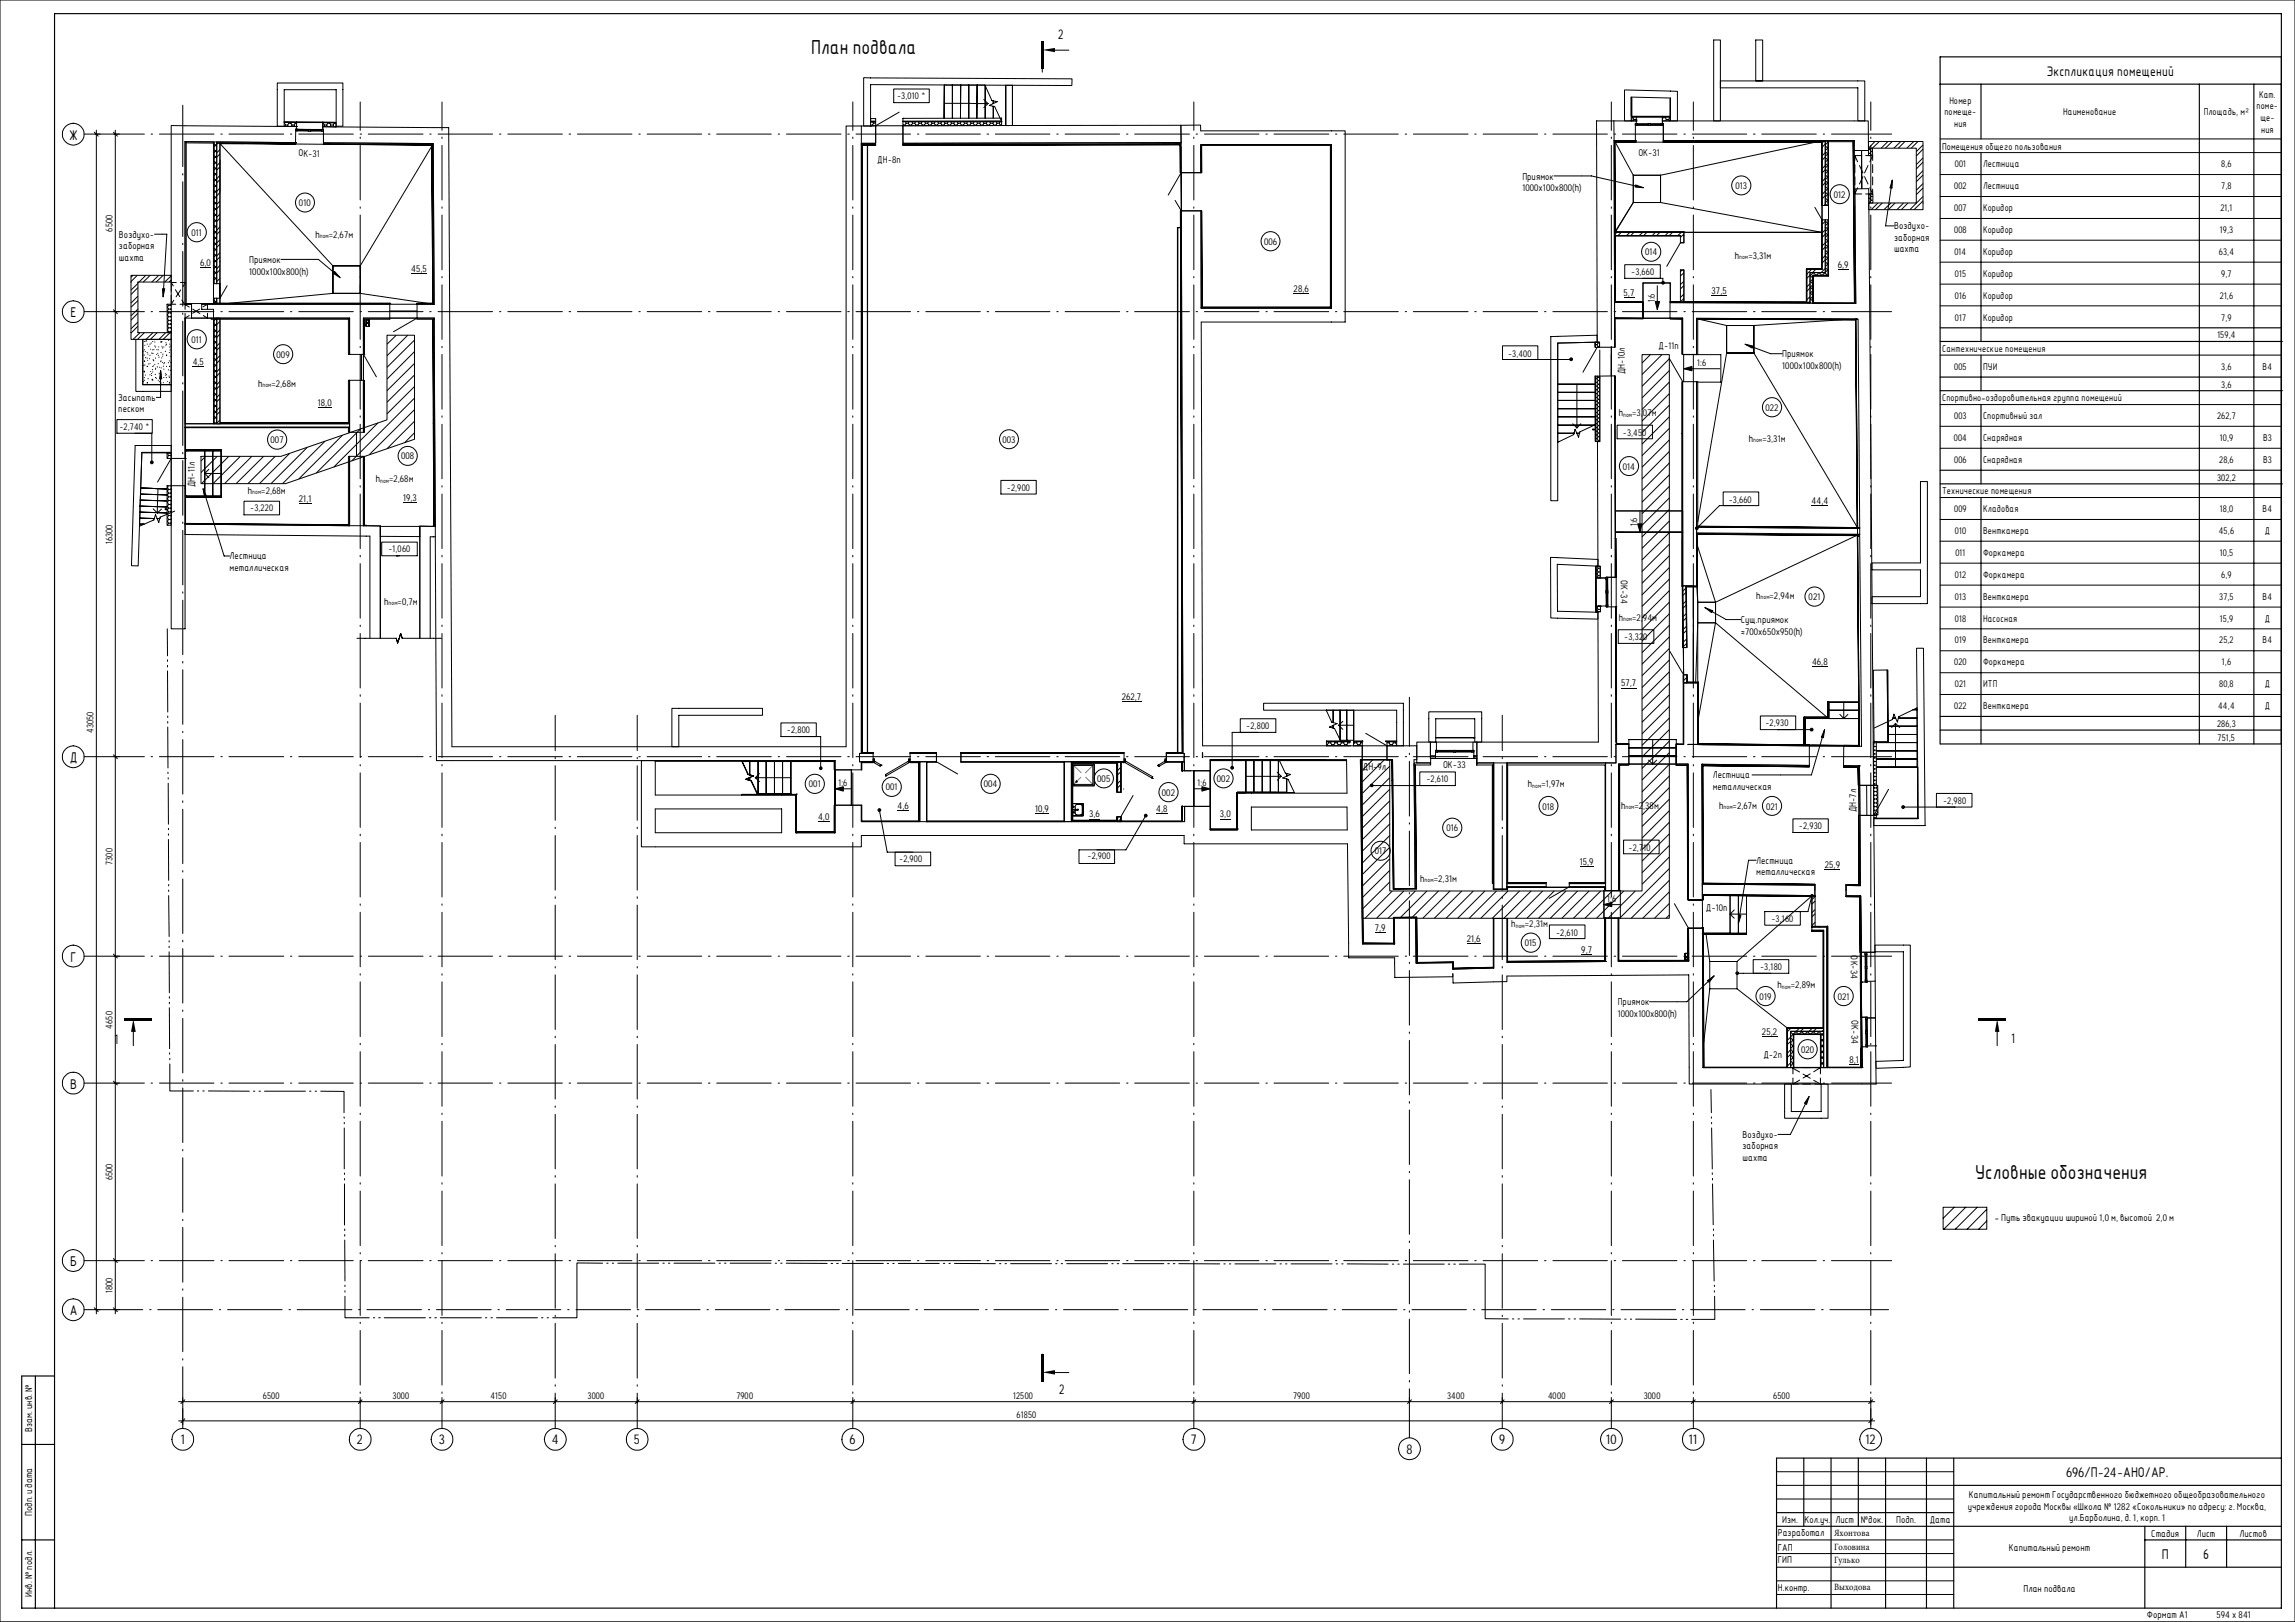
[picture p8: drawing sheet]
<svg xmlns="http://www.w3.org/2000/svg" width="841mm" height="594mm" viewBox="0 0 841 594" stroke-linecap="round" stroke-linejoin="round" font-family="sans-serif">
<defs><g id="words">
<g font-size="7.1">
<text x="297.3" y="19.9">План подвала</text>
<text x="723.8" y="431.8">Условные обозначения</text>
</g>
<g font-size="5">
<text x="387.8" y="14.4">2</text>
<text x="25.4" y="51.1">Ж</text>
<text x="25.8" y="116.2">Е</text>
<text x="25.6" y="279.1">Д</text>
<text x="25.8" y="352.1">Г</text>
<text x="42.1" y="382.4">1</text>
<text x="737.1" y="382.1">1</text>
<text x="25.7" y="398.7">В</text>
<text x="25.7" y="463.6">Б</text>
<text x="25.6" y="481.7">А</text>
<text x="388.1" y="510.6">2</text>
<text x="66.2" y="528.9">1</text>
<text x="130.8" y="528.9">2</text>
<text x="160.9" y="528.9">3</text>
<text x="202.2" y="528.9">4</text>
<text x="232.3" y="528.9">5</text>
<text x="311.3" y="528.9">6</text>
<text x="436.4" y="528.9">7</text>
<text x="515.4" y="532.4">8</text>
<text x="549.4" y="528.9">9</text>
<text x="588.6" y="528.9">10</text>
<text x="618.9" y="528.9">11</text>
<text x="683.6" y="528.9">12</text>
<text x="757.1" y="540.9">696/П-24-АНО/АР.</text>
<text x="792.2" y="570.9">П</text>
<text x="807.4" y="570.9">6</text>
</g>
<text font-size="4.9" x="750.1" y="27.8">Экспликация помещений</text>
<g font-size="3.5">
<text x="827.9" y="35.8">Кат.</text>
<text x="328.8" y="36.2">-3,010 *</text>
<text x="714.3" y="37.9">Номер</text>
<text x="826.9" y="40">поме-</text>
<text x="712.6" y="42.2">помеще-</text>
<text x="716.1" y="46.4">ния</text>
<text x="756.1" y="42.2">Наименование</text>
<text x="807.6" y="42.2">Площадь, м²</text>
<text x="828.3" y="44.3">ще-</text>
<text x="828.6" y="48.6">ния</text>
<text x="109.4" y="57.2">ОК-31</text>
<text x="321.5" y="59.5">ДН-8п</text>
<text x="600.4" y="57.2">ОК-31</text>
<text x="711.7" y="54.8">Помещения общего пользования</text>
<text x="557.9" y="65.8">Приямок</text>
<text x="716.4" y="61.3">001</text>
<text x="726.7" y="61.3">Лестница</text>
<text x="814" y="61.3">8,6</text>
<text x="557.9" y="70">1000х100х800(h)</text>
<text x="635.9" y="69.2">013</text>
<text x="716.1" y="69.3">002</text>
<text x="726.7" y="69.3">Лестница</text>
<text x="814" y="69.3">7,8</text>
<text x="109.6" y="75.5">010</text>
<text x="672" y="72.5">012</text>
<text x="716.1" y="77.3">007</text>
<text x="726.7" y="77.3">Коридор</text>
<text x="813.6" y="77.3">21,1</text>
<text x="694.1" y="84">Воздухо-</text>
<text x="41.2" y="84.8" transform="rotate(-90 41.2 84.8)">6500</text>
<text x="43.6" y="87">Воздухо-</text>
<text x="70.2" y="86.4">011</text>
<text x="115.6" y="87">h</text>
<text x="120.5" y="87">=2,67м</text>
<text x="463.2" y="89.7">006</text>
<text x="694.1" y="88.2">заборная</text>
<text x="716.1" y="85.3">008</text>
<text x="726.7" y="85.3">Коридор</text>
<text x="813.5" y="85.3">19,3</text>
<text x="43.6" y="91.3">заборная</text>
<text x="43.6" y="95.5">шахта</text>
<text x="602.8" y="93.6">014</text>
<text x="635.7" y="94.7">h</text>
<text x="640.7" y="94.7">=3,31м</text>
<text x="694.1" y="92.5">шахта</text>
<text x="716.2" y="93.3">014</text>
<text x="726.7" y="93.3">Коридор</text>
<text x="813.1" y="93.3">63,4</text>
<text x="73.3" y="97.3">6,0</text>
<text x="91.4" y="96.4">Приямок</text>
<text x="91.4" y="100.6">1000х100х800(h)</text>
<text x="150.7" y="99.5">45,5</text>
<text x="597.7" y="100.6">-3,660</text>
<text x="673.4" y="98">6,9</text>
<text x="716.4" y="101.3">015</text>
<text x="726.7" y="101.3">Коридор</text>
<text x="814" y="101.3">9,7</text>
<text x="474" y="106.8">28,6</text>
<text x="627.2" y="107.5">37,5</text>
<text x="595" y="108.3">5,7</text>
<text x="606.4" y="110.7" transform="rotate(-90 606.4 110.7)">1:6</text>
<text x="716.4" y="109.4">016</text>
<text x="726.7" y="109.4">Коридор</text>
<text x="813.5" y="109.4">21,6</text>
<text x="716.4" y="117.4">017</text>
<text x="726.7" y="117.4">Коридор</text>
<text x="814" y="117.4">7,9</text>
<text x="70.2" y="125.6">011</text>
<text x="812.5" y="123.9">159,4</text>
<text x="101.3" y="131.1">009</text>
<text x="552.6" y="130.6">-3,400</text>
<text x="607.7" y="127.8">Д-11п</text>
<text x="653.1" y="130.8">Приямок</text>
<text x="711.7" y="128.9">Сантехнические помещения</text>
<text x="70.6" y="133.6">4,5</text>
<text x="595.5" y="137.1" transform="rotate(-90 595.5 137.1)">ДН-10л</text>
<text x="622" y="133.9">1:6</text>
<text x="653.1" y="135">1000х100х800(h)</text>
<text x="716.1" y="135.5">005</text>
<text x="726.7" y="135.5">ПУИ</text>
<text x="814" y="135.5">3,6</text>
<text x="829.1" y="135.5">В4</text>
<text x="94.6" y="141.7">h</text>
<text x="99.5" y="141.7">=2,68м</text>
<text x="814" y="142">3,6</text>
<text x="43.3" y="146.8">Засыпать</text>
<text x="116.5" y="148.8">18,0</text>
<text x="711.7" y="147">Спортивно-оздоровительная группа помещений</text>
<text x="43.3" y="151">песком</text>
<text x="593.2" y="152.4">h</text>
<text x="598.1" y="152.4">=3,07м</text>
<text x="646.9" y="150.5">022</text>
<text x="716.1" y="153.5">003</text>
<text x="726.7" y="153.5">Спортивный зал</text>
<text x="812.5" y="153.5">262,7</text>
<text x="43.8" y="157.4">-2,740 *</text>
<text x="594.7" y="159.7">-3,450</text>
<text x="640.8" y="161.8">h</text>
<text x="645.8" y="161.8">=3,31м</text>
<text x="716" y="161.5">004</text>
<text x="726.7" y="161.5">Снарядная</text>
<text x="813.5" y="161.5">10,9</text>
<text x="829.3" y="161.5">В3</text>
<text x="99.1" y="162.3">007</text>
<text x="367.4" y="162.2">003</text>
<text x="147" y="168.2">008</text>
<text x="594.7" y="172">014</text>
<text x="716.1" y="169.5">006</text>
<text x="726.7" y="169.5">Снарядная</text>
<text x="813.2" y="169.5">28,6</text>
<text x="829.3" y="169.5">В3</text>
<text x="71.4" y="178.4" transform="rotate(-90 71.4 178.4)">ДН-11л</text>
<text x="137.7" y="176.6">h</text>
<text x="142.6" y="176.6">=2,68м</text>
<text x="369" y="179.7">-2,900</text>
<text x="812.5" y="176">302,2</text>
<text x="90.8" y="180.8">h</text>
<text x="95.8" y="180.8">=2,68м</text>
<text x="109.5" y="184">21,1</text>
<text x="147.7" y="183.3">19,3</text>
<text x="633.5" y="184.1">-3,660</text>
<text x="663.9" y="184.6">44,4</text>
<text x="711.7" y="181">Технические помещения</text>
<text x="91.7" y="187.3">-3,220</text>
<text x="716.1" y="187.5">009</text>
<text x="726.7" y="187.5">Кладовая</text>
<text x="813.5" y="187.5">18,0</text>
<text x="829.1" y="187.5">В4</text>
<text x="599.9" y="192.8" transform="rotate(-90 599.9 192.8)">1:6</text>
<text x="716.4" y="195.6">010</text>
<text x="726.7" y="195.6">Венткамера</text>
<text x="813.1" y="195.6">45,6</text>
<text x="829.9" y="195.6">Д</text>
<text x="41.2" y="199.4" transform="rotate(-90 41.2 199.4)">16300</text>
<text x="142.3" y="202.3">-1,060</text>
<text x="716.5" y="203.6">011</text>
<text x="726.7" y="203.6">Форкамера</text>
<text x="813.5" y="203.6">10,5</text>
<text x="84.2" y="204.9">Лестница</text>
<text x="84.2" y="209.1">металлическая</text>
<text x="593.9" y="212.4" transform="rotate(90 593.9 212.4)">ОК-34</text>
<text x="716.4" y="211.6">012</text>
<text x="726.7" y="211.6">Форкамера</text>
<text x="814" y="211.6">6,9</text>
<text x="140.8" y="221.6">h</text>
<text x="145.7" y="221.6">=0,7м</text>
<text x="643.6" y="219.4">h</text>
<text x="648.5" y="219.4">=2,94м</text>
<text x="662.8" y="219.8">021</text>
<text x="716.4" y="219.6">013</text>
<text x="726.7" y="219.6">Венткамера</text>
<text x="813.2" y="219.6">37,5</text>
<text x="829.1" y="219.6">В4</text>
<text x="593.2" y="227.3">h</text>
<text x="598.1" y="227.3">=2,94м</text>
<text x="716.4" y="227.7">018</text>
<text x="726.7" y="227.7">Насосная</text>
<text x="813.5" y="227.7">15,9</text>
<text x="829.9" y="227.7">Д</text>
<text x="637.9" y="228.2">Сущ.приямок</text>
<text x="637.9" y="232.4">≈700х650х950(h)</text>
<text x="595.2" y="234.5">-3,320</text>
<text x="716.4" y="235.6">019</text>
<text x="726.7" y="235.6">Венткамера</text>
<text x="813.2" y="235.6">25,2</text>
<text x="829.1" y="235.6">В4</text>
<text x="664" y="243.4">46,8</text>
<text x="716.1" y="243.7">020</text>
<text x="726.7" y="243.7">Форкамера</text>
<text x="814.2" y="243.7">1,6</text>
<text x="594" y="251.4">57,7</text>
<text x="716.4" y="251.7">021</text>
<text x="726.7" y="251.7">ИТП</text>
<text x="813.2" y="251.7">80,8</text>
<text x="829.9" y="251.7">Д</text>
<text x="411.1" y="256.3">262,7</text>
<text x="716.1" y="259.8">022</text>
<text x="726.7" y="259.8">Венткамера</text>
<text x="812.9" y="259.8">44,4</text>
<text x="829.9" y="259.8">Д</text>
<text x="34.3" y="268.5" transform="rotate(-90 34.3 268.5)">43050</text>
<text x="288.4" y="268.5">-2,800</text>
<text x="456.7" y="266.9">-2,800</text>
<text x="646.9" y="265.9">-2,930</text>
<text x="812.5" y="266.3">286,3</text>
<text x="812.6" y="271.3">751,5</text>
<text x="528.8" y="281.4">ОК-33</text>
<text x="307.3" y="287.8">1:6</text>
<text x="402.1" y="286.3">005</text>
<text x="438.8" y="287.8">1:6</text>
<text x="445.9" y="286.3">002</text>
<text x="499.4" y="282.1">ДН-9л</text>
<text x="522.7" y="286.4">-2,610</text>
<text x="627.6" y="285.1">Лестница</text>
<text x="296.4" y="288.4">001</text>
<text x="324.6" y="289.5">001</text>
<text x="360.5" y="288.4">004</text>
<text x="425.8" y="291.4">002</text>
<text x="559.9" y="288.3">h</text>
<text x="564.9" y="288.3">=1,97м</text>
<text x="627.6" y="289.3">металлическая</text>
<text x="328.9" y="296.3">4,6</text>
<text x="379.3" y="297.4">10,9</text>
<text x="399.1" y="299.4">3,6</text>
<text x="423.7" y="297.4">4,8</text>
<text x="447" y="299.4">3,0</text>
<text x="565.2" y="296.5">018</text>
<text x="594" y="296.2">h</text>
<text x="598.9" y="296.2">=2,38м</text>
<text x="630" y="296.2">h</text>
<text x="634.9" y="296.2">=2,67м</text>
<text x="647.2" y="296.5">021</text>
<text x="680.2" y="297.5" transform="rotate(-90 680.2 297.5)">ДН-7л</text>
<text x="712" y="294.4">-2,980</text>
<text x="299.8" y="300.3">4,0</text>
<text x="530" y="304.5">016</text>
<text x="659.2" y="303.8">-2,930</text>
<text x="596.8" y="311.6">-2,710</text>
<text x="41.2" y="316.8" transform="rotate(-90 41.2 316.8)">7300</text>
<text x="329.5" y="315.6">-2,900</text>
<text x="398.5" y="314.7">-2,900</text>
<text x="503.8" y="312.8">017</text>
<text x="578.9" y="316.7">15,9</text>
<text x="643.6" y="316.3">Лестница</text>
<text x="668.7" y="317.8">25,9</text>
<text x="520.4" y="322.9">h</text>
<text x="525.4" y="322.9">=2,31м</text>
<text x="643.6" y="320.5">металлическая</text>
<text x="588.9" y="330.2">1:6</text>
<text x="625.1" y="333.6">Д-10п</text>
<text x="503.8" y="341">7,9</text>
<text x="553.8" y="339.5">h</text>
<text x="558.8" y="339.5">=2,31м</text>
<text x="649.1" y="337.8">-3,160</text>
<text x="537.5" y="345">21,6</text>
<text x="558.8" y="346.5">015</text>
<text x="570.2" y="342.9">-2,610</text>
<text x="579.5" y="348.9">9,7</text>
<text x="678.3" y="349.9" transform="rotate(90 678.3 349.9)">ОК-34</text>
<text x="645" y="355.2">-3,180</text>
<text x="651.3" y="361.9">h</text>
<text x="656.3" y="361.9">=2,89м</text>
<text x="592.8" y="368.2">Приямок</text>
<text x="644.8" y="366.1">019</text>
<text x="673.4" y="366.1">021</text>
<text x="41.2" y="376.7" transform="rotate(-90 41.2 376.7)">4650</text>
<text x="592.8" y="372.4">1000х100х800(h)</text>
<text x="678.4" y="373.6" transform="rotate(90 678.4 373.6)">ОК-34</text>
<text x="645.7" y="379">25,2</text>
<text x="646.2" y="387.3">Д-2п</text>
<text x="660" y="385.6">020</text>
<text x="677.8" y="389.2">8,1</text>
<text x="638.6" y="416.7">Воздухо-</text>
<text x="638.6" y="421">заборная</text>
<text x="638.6" y="425.2">шахта</text>
<text x="41.2" y="432.3" transform="rotate(-90 41.2 432.3)">6500</text>
<text x="731" y="447.2">- Путь эвакуации шириной 1,0м, высотой 2,0м</text>
<text x="41.2" y="473.5" transform="rotate(-90 41.2 473.5)">1800</text>
<text x="96.4" y="512.2">6500</text>
<text x="143.8" y="512.2">3000</text>
<text x="179.7" y="512.2">4150</text>
<text x="215.3" y="512.2">3000</text>
<text x="269.8" y="512.2">7900</text>
<text x="371.3" y="512.2">12500</text>
<text x="473.9" y="512.2">7900</text>
<text x="530.3" y="512.2">3400</text>
<text x="567.3" y="512.2">4000</text>
<text x="602.3" y="512.2">3000</text>
<text x="649.8" y="512.2">6500</text>
<text x="372.5" y="519.3">61850</text>
<text x="11.8" y="524.4" transform="rotate(-90 11.8 524.4)">Взам. инв. №</text>
<text x="721.5" y="548.6">Капитальный ремонт Государственного бюджетного общеобразовательного</text>
<text x="11.8" y="555.2" transform="rotate(-90 11.8 555.2)">Подп. и дата</text>
<text x="653.1" y="557.7">Изм.</text>
<text x="661.2" y="557.7">Кол.уч.</text>
<text x="672.6" y="557.7">Лист №док.</text>
<text x="694.9" y="557.7">Подп.</text>
<text x="707.1" y="557.7">Дата</text>
<text x="721.1" y="552.9">учреждения города Москвы «Школа № 1282 «Сокольники» по адресу: г. Москва,</text>
<text x="758.3" y="557.1">ул.Барболина, д. 1, корп. 1</text>
<text x="651.5" y="562.7">Разработал</text>
<text x="672.1" y="562.5">Яхонтова</text>
<text x="788.3" y="563">Стадия</text>
<text x="805" y="563">Лист</text>
<text x="820.7" y="563">Листов</text>
<text x="651.5" y="567.9">ГАП</text>
<text x="672.1" y="567.7">Головина</text>
<text x="736.2" y="568">Капитальный ремонт</text>
<text x="651.5" y="572.5">ГИП</text>
<text x="672.1" y="572.3">Гулько</text>
<text x="11.8" y="584.8" transform="rotate(-90 11.8 584.8)">Инв. № подл.</text>
<text x="651.5" y="582.7">Н.контр.</text>
<text x="672.1" y="582.5">Выходова</text>
<text x="741.5" y="583">План подвала</text>
<text x="786.7" y="592.7">Формат А1</text>
<text x="812.2" y="592.5">594 х 841</text>
</g>
<g font-size="2.3">
<text x="117.2" y="87.2">пом</text>
<text x="637.3" y="94.9">пом</text>
<text x="96.2" y="141.9">пом</text>
<text x="594.8" y="152.6">пом</text>
<text x="642.5" y="162">пом</text>
<text x="139.3" y="176.8">пом</text>
<text x="92.5" y="180.9">пом</text>
<text x="142.4" y="221.7">пом</text>
<text x="645.2" y="219.5">пом</text>
<text x="594.8" y="227.5">пом</text>
<text x="561.5" y="288.5">пом</text>
<text x="595.6" y="296.3">пом</text>
<text x="631.6" y="296.3">пом</text>
<text x="522.1" y="323.1">пом</text>
<text x="555.4" y="339.7">пом</text>
<text x="652.9" y="362.1">пом</text>
</g>
</g></defs>
<path d="M104.1 44.7h19" fill="none" stroke="#6b6b6b" stroke-width=".37"/>
<path d="M108.7 44.6h9.6v.3h-9.6z" fill="#fff"/>
<path d="M320.7 44.4h10.2M486.1 271.5h8.7M496.1 271.5h15.7" fill="none" stroke="#6b6b6b" stroke-width=".37"/>
<path d="M540.1 270.1l.3 .2z" fill="#6b6b6b"/>
<path d="M526.1 270.1l14 .2z" fill="#fff"/>
<path d="M598 42.7h14" fill="none" stroke="#6b6b6b" stroke-width=".37"/>
<path d="M599.6 42.6h9.6v.2h-9.6z" fill="#fff"/>
<path d="M584.5 125.3h.5v98.9h-.5z" fill="#6b6b6b"/>
<g fill="#fff">
<path d="M584.7 211.8h.3v10.2h-.3z"/>
<path d="M108.4 47.3h10.1v.7h-10.1z"/>
<path d="M113.9 47.4h3.9v.6h-3.9z"/>
<path d="M109.1 47.3h4v.6h-4z"/>
<path d="M599.3 45.3h10.2v.6h-10.2z"/>
<path d="M604.8 45.3h4v.6h-4z"/>
<path d="M600 45.3h4v.6h-4z"/>
<path d="M320.7 46.1l.2 6.4z"/>
<path d="M320.7 52.9l.2 .2z"/>
<path d="M320.7 43.4l.2 1.1z"/>
<path d="M320.7 44.6l.2 1.5z"/>
<path d="M62.7 177.9h5.1v1h-5.1z"/>
<path d="M67.8 177.9l.2 1z"/>
<path d="M585.3 137.7h6.4v.5h-6.4z"/>
<path d="M591.7 137.7l.2 .5z"/>
<path d="M584.7 137.8h.6v.4h-.6z"/>
<path d="M526.1 271.8h14v3h-14z"/>
<path d="M526 274.8h14.1v.6h-14.1z"/>
<path d="M533.4 274.8h5.9v.6h-5.9z"/>
<path d="M526.8 274.8h5.9v.6h-5.9z"/>
<path d="M585.6 221.9l3 .1z"/>
<path d="M588.5 211.4h.7v10.8h-.7z"/>
<path d="M588.5 212.2h.7v4.2h-.7z"/>
<path d="M588.6 217.2h.6v4.3h-.6z"/>
<path d="M315.6 46.1h117.6v232.9h-117.6z"/>
<path d="M339.7 279h50.2v21.7h-50.2z"/>
<path d="M432.9 53.2h54.8v59.3h-54.8z"/>
<path d="M392.6 279h18.1v21.4h-18.1z"/>
<path d="M443.5 278.6h13v25h-13z"/>
<path d="M289.5 278.6h16.5v26.4h-16.5z"/>
<path d="M274.8 284.1h2.8v6.6h-2.8z"/>
<path d="M271.9 278.9h2.8v6.8h-2.8z"/>
<path d="M286.8 278.9h3v11.8h-3z"/>
<path d="M283.8 278.9h3v11.8h-3z"/>
<path d="M280.8 278.9h3v11.8h-3z"/>
<path d="M277.8 278.9h3v11.8h-3z"/>
<path d="M274.7 278.9h3.1v11.8h-3.1z"/>
<path d="M272.1 278.9h2.6v6.8h-2.6z"/>
<path d="M456.5 278.6h3v11.6h-3z"/>
<path d="M459.5 278.6h3v11.6h-3z"/>
<path d="M462.5 278.6h3v11.6h-3z"/>
<path d="M465.5 278.6h3v11.6h-3z"/>
<path d="M468.5 278.6h3v11.6h-3z"/>
<path d="M471.5 283.3h2.8v6.9h-2.8z"/>
<path d="M132 53.5h26.6v57.6h-26.6z"/>
<path d="M83.9 107.4h72.7v4h-72.7z"/>
<path d="M80.6 52.6h77.6v44.8h-77.6z"/>
<path d="M80.6 52.6h41.4v58.5h-41.4z"/>
<path d="M130.6 116.5h28.9v76.3h-28.9z"/>
<path d="M80.6 116.9h51.8v38.3h-51.8z"/>
<path d="M68 156.6h62.6v35.7h-62.6z"/>
<path d="M626.5 352.1h10v10h-10z"/>
<path d="M681.5 287.6h2.6v11h-2.6z"/>
<path d="M622.1 220.6h6.5v7.5h-6.5z"/>
<path d="M619.2 119.2h23.5v10.7h-23.5z"/>
<path d="M590.5 51.9h91.7v135.2h-91.7z"/>
<path d="M617 129.8l2.2 .1z"/>
<path d="M78 165.1h3v16.6h-3z"/>
<path d="M75 165.1h3v16.6h-3z"/>
<path d="M75 164.7h6v.4h-6z"/>
<path d="M68.2 164.7h6.8v.4h-6.8z"/>
<path d="M68.2 164.8v.2z"/>
<path d="M75 181.7h6v.4h-6z"/>
<path d="M68.2 181.7h6.8v.4h-6.8z"/>
<path d="M68.2 181.8v.2z"/>
<path d="M591.8 52.1h6.7v32.6h-6.7z"/>
<path d="M591.9 74.2h75.7v10.9h-75.7z"/>
<path d="M592 51.5h72.9v12.7h-72.9z"/>
<path d="M608.5 52.1h59.2v33h-59.2z"/>
<path d="M67.8 164.9h7.2v17h-7.2z"/>
<path d="M622.1 129.3h58.4v63.9h-58.4z"/>
<path d="M622.1 116.8h53.1v2.4h-53.1z"/>
<path d="M621.7 116.8h11v74.3h-11z"/>
<path d="M642.7 117.2h37.8v75.7h-37.8z"/>
<path d="M624.1 273.1h57.5v50.9h-57.5z"/>
<path d="M665.1 323.9h17v66.9h-17z"/>
<path d="M624.2 376.5h30.6v14.3h-30.6z"/>
<path d="M624.2 342.1h2.3v39.7h-2.3z"/>
<path d="M655 341h13v35.5h-13z"/>
<path d="M636.5 328.3h27.5v33.7h-27.5z"/>
<path d="M624.3 362.1h12.2v26.5h-12.2z"/>
<path d="M624.3 362.1h30.5v28.4h-30.5z"/>
<path d="M625.3 328.1h38.5v24h-38.5z"/>
<path d="M636.5 340.7h27.5v35.6h-27.5z"/>
<path d="M592 116.5h25v70.6h-25z"/>
<path d="M549.7 325h38.4v27.4h-38.4z"/>
<path d="M552.2 279.4h36v45.6h-36z"/>
<path d="M514.7 277.8h35v76.7h-35z"/>
<path d="M498.9 278.2h15.9v67.5h-15.9z"/>
<path d="M493.5 260.1h2.6v11h-2.6z"/>
<path d="M491.1 260.1h2.4v11h-2.4z"/>
<path d="M488.5 260.1h2.6v10.7h-2.6z"/>
<path d="M486.1 260.1h2.4v6.4h-2.4z"/>
<path d="M616.7 214.5h1.5v35.6h-1.5z"/>
<path d="M614.3 272.5l2.7 .1z"/>
<path d="M664 340.7l2.7 .2z"/>
<path d="M664 328.1h1.1v11.2h-1.1z"/>
<path d="M663.9 339.5h5.6v1.2h-5.6z"/>
<path d="M664 339.5h2.7v1.2h-2.7z"/>
<path d="M666.7 339.3h2.9v.2h-2.9z"/>
<path d="M664 339.3h2.7v.2h-2.7z"/>
<path d="M620.5 214.5h1.6v35.4h-1.6z"/>
<path d="M622 228.1h48v44.7h-48z"/>
<path d="M621.8 200h6.8v20.6h-6.8z"/>
<path d="M628.6 196.2h52.5v66.9h-52.5z"/>
<path d="M621.4 228.1h7.2v34.8h-7.2z"/>
<path d="M622 195.7h58.2v24.8h-58.2z"/>
<path d="M592 194.9h25v77.7h-25z"/>
<path d="M593.2 279.8h30.4v71.9h-30.4z"/>
<path d="M667.7 51.9h1.2v47.9h-1.2z"/>
<path d="M667.7 74.3h1.2v9h-1.2z"/>
<path d="M48 121.8h14.7v2.5h-14.7z"/>
<path d="M48 100.8h14.7v2.5h-14.7z"/>
<path d="M48 103.3h2.5v18.5h-2.5z"/>
<path d="M684.9 74.3h19.8v2.5h-19.8z"/>
<path d="M684.7 51.8h17.5v2.5h-17.5z"/>
<path d="M702.2 51.8h2.5v22.5h-2.5z"/>
<path d="M79.4 52.4h1.2v43.4h-1.2z"/>
<path d="M79.4 95.8h1.2v15.2h-1.2z"/>
<path d="M62.7 126.7h5.1v10.5h-5.1z"/>
<path d="M78.2 52.5l.2 43.3z"/>
<path d="M78.2 95.8l.2 15.4z"/>
<path d="M656.2 377.7h12.1v1h-12.1z"/>
<path d="M667.3 378.7h1v12.3h-1z"/>
<path d="M656.2 378.7h1v12.3h-1z"/>
<path d="M668.9 51.5h1v49.3h-1z"/>
<path d="M668.9 74.3h1v9h-1z"/>
<path d="M78.2 52.4h74.6v61.6h-74.6z"/>
<path d="M51.6 165.7h11.1v13.3h-11.1z"/>
<path d="M319 31h27v15.1h-27z"/>
<path d="M570.8 125.3h15.4v15.4h-15.4z"/>
<path d="M686.6 280.9h16.1v18.7h-16.1z"/>
<path d="M683.4 348.8h.8v10.9h-.8z"/>
<path d="M683.5 354.7h.6v4.2h-.6z"/>
<path d="M683.5 349.6h.6v4.3h-.6z"/>
<path d="M683.7 372.5h.7v10.9h-.7z"/>
<path d="M683.8 378.4h.6v4.2h-.6z"/>
<path d="M683.7 373.3h.6v4.3h-.6z"/>
<path d="M312 279h25.1v21.9h-25.1z"/>
<path d="M306 281.9h6v13h-6z"/>
<path d="M68.2 52.3h10v58.9h-10z"/>
<path d="M67.9 116.5h10.5v38.7h-10.5z"/>
<path d="M437.5 282.3h6v13h-6z"/>
<path d="M410.7 279.1h26.8v21.6h-26.8z"/>
<path d="M587.8 326.1h6v10.1h-6z"/>
<path d="M664.5 51.9h15.2v59h-15.2z"/>
<path d="M596.9 270.8h17.4v3.1h-17.4z"/>
<path d="M596.9 273.9h17.3v3h-17.3z"/>
<path d="M596.9 276.9h17.3v2.9h-17.3z"/>
<path d="M661.6 263.1h19.6v10h-19.6z"/>
<path d="M670.1 257.1h11v3h-11z"/>
<path d="M670.1 260.1h11v3h-11z"/>
<path d="M669.7 257.1h.4v5.9h-.4z"/>
<path d="M661.2 262.6h8.9v.5h-8.9z"/>
<path d="M661.1 262.6h.4v10.5h-.4z"/>
<path d="M655 376.5h13.3v1.2h-13.3z"/>
<path d="M655 377.7h1.2v13.3h-1.2z"/>
<path d="M592 187.1h24.6v7.8h-24.6z"/>
<path d="M624.1 327.9h9.9v13.9h-9.9z"/>
<path d="M637 328h3v13.8h-3z"/>
<path d="M634 328h3v13.8h-3z"/>
<path d="M634 341.8h6v.3h-6z"/>
<path d="M623.9 341.8h10.1v.3h-10.1z"/>
<path d="M623.8 341.8l.1 .3z"/>
<path d="M79.4 116.5h1.2v38.7h-1.2z"/>
<path d="M78.4 116.6h1v38.6h-1z"/>
<path d="M623.6 329.7h.3v10h-.3z"/>
<path d="M602.1 103.6h10v12.9h-10z"/>
<path d="M617 129.9h13.6v10.1h-13.6z"/>
<path d="M657.4 378.9h9.7v12h-9.7z"/>
<path d="M617 214.5h3.5v35.4h-3.5z"/>
<path d="M133.3 116.9l.2 75.5z"/>
<path d="M158.8 155.2h.3v37.4h-.3z"/>
<path d="M158.7 116.9h.2v38.3h-.2z"/>
<path d="M68.1 191.7h59.5v.6h-59.5z"/>
<path d="M498.9 285.8h.6v59.6h-.6z"/>
<path d="M498.9 278.4v7.4z"/>
<path d="M499.5 345.4h11.3z"/>
<path d="M510.7 335.9l8.4 .1z"/>
<path d="M510.6 325.5h8.4z"/>
<path d="M518.7 287.7h.4v37.8h-.4z"/>
<path d="M519 325.5h.3v27.1h-.3z"/>
<path d="M519.3 352.3l13.3 .2z"/>
<path d="M532.6 352.4v2.3z"/>
<path d="M532.6 354.2h14.6v.4h-14.6z"/>
<path d="M524.2 279.4l.1 .8z"/>
<path d="M524.3 277.7l16.9 .1z"/>
<path d="M526 277.7l14.1 .1z"/>
<path d="M541.1 277.8l.1 2.5z"/>
<path d="M546.9 280.3v43.3z"/>
<path d="M510.2 285.8h.6v59.6h-.6z"/>
<path d="M510.1 278.5l.1 7.3z"/>
<path d="M85.9 111.1l72.8 .1z"/>
<path d="M80.6 111.1l5.3 .1z"/>
<path d="M158.3 53h.4v58.1h-.4z"/>
<path d="M80.8 52.4h77.4v.6h-77.4z"/>
<path d="M108.3 52.7l10.2 .1z"/>
<path d="M80.8 154.9l46.8 .1z"/>
<path d="M67.8 116.5l.1 38.7z"/>
<path d="M316.1 52.8h116.5v.4h-116.5z"/>
<path d="M316.1 275.6l117.2 .2z"/>
<path d="M432.6 53h.7v222.6h-.7z"/>
<path d="M440.3 53.2h.2v59.4h-.2z"/>
<path d="M487.6 53.3l.1 59.3z"/>
<path d="M440.5 112.5l47 .1z"/>
<path d="M336.7 279.1l.1 21.6z"/>
<path d="M316 279.1l20.7 .1z"/>
<path d="M336.5 279.2l.2 .1z"/>
<path d="M305.7 278.8l.1 26.2z"/>
<path d="M291.8 304.7l14 .1z"/>
<path d="M291.8 290.8v14.2z"/>
<path d="M271.8 278.8l33.9 .1z"/>
<path d="M443.5 303.6l9.7 .2z"/>
<path d="M453.2 290.2l.1 13.6z"/>
<path d="M443.5 278.4l.1 25.2z"/>
<path d="M433.2 279.1l.1 21.6z"/>
<path d="M410.7 279.1l.1 21.5z"/>
<path d="M443.6 278.4l49.8 .1z"/>
<path d="M467.5 290.2h3.8z"/>
<path d="M392.8 279.1l.1 21.6z"/>
<path d="M393 279.4l.1 21.1z"/>
<path d="M392.9 279.3l.1 21.3z"/>
<path d="M392.9 279.1l16.6 .2z"/>
<path d="M393.1 279.4l16.2 .1z"/>
<path d="M393 279.3l16.4 .1z"/>
<path d="M409.4 279.3l.1 21.4z"/>
<path d="M409.2 279.5l.1 21z"/>
<path d="M409.3 279.4l.1 21.2z"/>
<path d="M392.9 300.6l16.5 .1z"/>
<path d="M393.1 300.4l16.1 .1z"/>
<path d="M393 300.5l16.3 .1z"/>
<path d="M552.4 325v27.1z"/>
<path d="M552.4 325h35.8z"/>
<path d="M552.4 351.8h35.8v.2h-35.8z"/>
<path d="M588.1 325l.1 26.8z"/>
<path d="M547.2 325.6l5.2 .1z"/>
<path d="M552.4 323.3h35.8z"/>
<path d="M552.4 280.2v43.1z"/>
<path d="M78.4 52h1v43.8h-1z"/>
<path d="M78.4 95.8h1v15.2h-1z"/>
<path d="M78.2 116.9l.2 38.1z"/>
<path d="M593.3 280.1l.2 46.1z"/>
<path d="M618.4 323.7l.2 27.9z"/>
<path d="M618.3 280.2l.2 43.5z"/>
<path d="M593.5 280.1l3.4 .1z"/>
<path d="M614.3 280.2l3.9 .1z"/>
<path d="M614.2 272.5l.1 7.7z"/>
<path d="M592.3 272.4l4.6 .1z"/>
<path d="M592.2 197.3h.2v75.1h-.2z"/>
<path d="M592.2 211.4v10.8z"/>
<path d="M616.5 214.8h.4v35.2h-.4z"/>
<path d="M591.7 137.7h.3v59.5h-.3z"/>
<path d="M591.9 197.2l.3 .1z"/>
<path d="M616.4 214.7l.2 .1z"/>
<path d="M616.4 158.8l.1 55.9z"/>
<path d="M591.9 116.6h24.6v.2h-24.6z"/>
<path d="M616.4 116.8l.1 42z"/>
<path d="M657.2 378.7l.2 12.2z"/>
<path d="M657.4 378.7l9.9 .2z"/>
<path d="M667.1 378.9l.2 12z"/>
<path d="M669.9 52l.2 49.1z"/>
<path d="M669.9 74.3l.2 9z"/>
<path d="M624 327.7h40v.6h-40z"/>
<path d="M664 340.9l4 .1z"/>
<path d="M667.4 341h.5z"/>
<path d="M654.8 376.4l13.1 .1z"/>
<path d="M654.8 376.5l.2 14.3z"/>
<path d="M624.1 339.8h.2v50.9h-.2z"/>
<path d="M624 327.9l.2 1.6z"/>
<path d="M681.6 328.3h.5v62.4h-.5z"/>
<path d="M681.7 348.8l.1 10.9z"/>
<path d="M681.9 372.5l.2 11.4z"/>
<path d="M669.6 339.2l.1 51.5z"/>
<path d="M669.7 383.4l.1 7.3z"/>
<path d="M665.1 328.2h16.4v.2h-16.4z"/>
<path d="M657.2 390.9l10.1 .1z"/>
<path d="M624 323.5h57.4v.6h-57.4z"/>
<path d="M681 280.9h.4v43.1h-.4z"/>
<path d="M623.9 280.3l.2 43.1z"/>
<path d="M624 280.3h56.9v.7h-56.9z"/>
<path d="M622.3 272.4h59v.6h-59z"/>
<path d="M622.3 249.9l.1 22.5z"/>
<path d="M680.7 196h.6v77h-.6z"/>
<path d="M618.2 249.9h4.1z"/>
<path d="M617.9 214.8h.4v35.1h-.4z"/>
<path d="M618 214.8l4 .1z"/>
<path d="M622 195.6v19.2z"/>
<path d="M622 195.6h58.6v.5h-58.6z"/>
<path d="M680.2 196.1l.4 .1z"/>
<path d="M622.1 192.8h58.6v.5h-58.6z"/>
<path d="M622.2 116.8h57.8v.2h-57.8z"/>
<path d="M680 117.2h.7v76h-.7z"/>
<path d="M617.1 110.5h45v.3h-45z"/>
<path d="M591.7 51.9l.1 33.2z"/>
<path d="M667.6 51.9l.1 46.7z"/>
<path d="M667.6 74.3l.1 9z"/>
<path d="M591.7 51.9l75.9 .1z"/>
<path d="M667.4 52l.2 .1z"/>
<path d="M599.3 51.9l10.2 .2z"/>
<path d="M679.1 52h.5v58.9h-.5z"/>
</g>
<path d="M317.9 53.3v222M431.5 83.4v191.9" fill="none" stroke="#0080ff" stroke-width=".37"/>
<path d="M431.5 83.3l1.1 .1z" fill="#0080ff"/>
<g fill="#fff">
<path d="M617.5 349.2h.9v2.4h-.9z"/>
<path d="M134.2 117h1v2.5h-1z"/>
<path d="M686.6 287.6h1.6v10.8h-1.6z"/>
<path d="M591.9 85.1h25.1v1.2h-25.1z"/>
<path d="M615.8 86.3h1.2v24.2h-1.2z"/>
<path d="M591.8 86.3h24v24.2h-24z"/>
<path d="M615.8 85.1h51.8v25.4h-51.8z"/>
<path d="M591.9 85l25.2 .1z"/>
<path d="M591.8 86.3l24 .1z"/>
<path d="M592 110.4h23.7v.3h-23.7z"/>
<path d="M591.8 86.4l.2 24.1z"/>
<path d="M453.4 290.2h14.1z"/>
<path d="M135.6 196.3h3.8v37.5h-3.8z"/>
<path d="M153.8 196.5h3.8v37.3h-3.8z"/>
<path d="M139.4 192.8h14.4v41h-14.4z"/>
<path d="M686.5 271.6h1.1v28.2h-1.1z"/>
<path d="M52.3 124.3h10.4v16.6h-10.4z"/>
<path d="M684.7 54.3h1.5v2.7h-1.5z"/>
<path d="M61.3 111.4h1.5v10.4h-1.5z"/>
<path d="M684.9 71h1.4v3.3h-1.4z"/>
<path d="M133.3 233.8h26v9.1h-26z"/>
<path d="M145.8 232h1.6v3.3h-1.6z"/>
<path d="M145.2 232.1h1.6v3.3h-1.6z"/>
<path d="M662.1 98.6h1.2v12.3h-1.2z"/>
<path d="M663.3 98.6h4.4v1.2h-4.4z"/>
<path d="M663.3 99.8h5.6v1h-5.6z"/>
<path d="M663.3 100.8h1v10.2h-1z"/>
<path d="M662 98.6l.1 12.1z"/>
<path d="M662.1 98.6h5.5z"/>
<path d="M664.3 100.8l.2 10z"/>
<path d="M664.5 100.8h5.4v.3h-5.4z"/>
</g>
<g fill="none" stroke="#000" stroke-width=".37">
<path d="M628 14.6h2.4v29.7h-2.4zM643.4 14.6h2.5v15h-2.5zM316.5 28.4l76.4 .5-.1 2.4-73.8-.3v15.1h-2.5zM346 37.8l16 .1M349 31.2v12.1M352 31.2v12.1M355 31.2v12.1M358.1 31.2l-.1 12.1M360.5 36.4l1.5 1.5M361 31.5v11.8M362 37.9l-1.5 1.6M364 36.9v1"/>
<path d="M364 38.9v4.4M368.6 31.2h2.4M595.3 32.9l19.4 .5v10.9h-2.6v-8.4l-14.4-.3v8.7h-2.4zM597.7 35.7h.3v6.8h-.3zM612 36.1l.1 6.4zM630.4 29.6h52.9v14.7h-2.5v-12.1h-50.4zM67.8 51.9h.4v59.5h-.4M67.8 51.9v59.5M67.8 51.9h.4M67.8 51.9h.1M68.2 51.9l40.1 .3M68.2 51.9v.4l10.2 .1"/>
<path d="M78.2 52.5h.2M78.2 52.4v58.8zM78.4 52v51.9M78.4 59l1 1M78.4 56.9l1 1M78.4 54.8l1 1M78.4 52.7l1 1M79.4 52v51.9v-51.5l28.9 .3M79.4 52.7l-1 1.1M79.4 54.9l-1 1M79.4 57l-1 1M79.4 59.1l-1 1"/>
<path d="M79.8 52.4l-.4 .4M80.6 52.4v58.7M80.6 52.4h.1M80.6 54.8l-1.2 1.2M80.6 59.5l-1.2 1.2M80.6 56.4l-1.2 1.2M80.7 52.5l27.6 .2M80.8 52.6l27.5 .1M89.4 52.6h-8.8l41.4 44.8M104.1 46.3l-41.4-.3v65.4l1-1.4M104.1 46.3h4.5M104.1 44.6h4.6l-.1 .3-4.5-.1 4.5 .1"/>
<path d="M104.1 46.2h-2.5v-15.8h24v15.8h-2.4v-13.3h-19.1v13.4M104.1 45.1h.1M104.2 45.1l.4 .7M104.4 44.8l-.2 .3M104.6 45.8l-.3 .5M104.6 45.8h.8M105.4 45.8l.3 .5M105.6 44.8l.2 .3M105.8 45.1l-.4 .7M105.8 45.1h.8M106.6 45.1l.4 .7M106.8 44.8l-.2 .3"/>
<path d="M107 45.8l-.3 .5M107 45.8h.8M107.8 45.8l.2 .5M108 44.9l.2 .2M108.2 45.1l-.4 .7M108.2 45.1h.5M108.3 52.2h.1M108.3 52.7l10.2 .1M108.3 52.7h.1M108.3 52.2v.5M108.4 47.3h.7M108.4 47.3l-.1 4.9"/>
<path d="M108.4 47.3h.7v.6h-.7zM108.4 47.3v.6l10.1 .1v-.6l-9.4-.1M108.5 47.3v.6M108.6 46.3h.1M108.6 46.3v1M108.6 44.9l.1-.3 9.6 .1v2.7M108.6 44.9h9.7M108.6 44.9v1.4M109.1 47.7h4M113.1 47.4h.8v.6h-.8zM113.9 47.7l3.9 .1M117.8 47.4h.7v.6h-.7z"/>
<path d="M118.3 46.4v1h.2v4.9l40.2 .3v.4M118.3 46.4l4.8 .1M118.3 46.4v-1.5l4.8 .1v1.5M118.3 44.7l4.8 .3zM118.3 45.1h.2M118.4 47.4v.6M118.5 52.7l39.7 .4 .4 58-.4-57.9zM118.5 52.8l39.7 .3M118.5 45.1l.4 .7M118.5 48v4.8M118.6 45l-.1 .1M118.9 45.8l-.4 .6"/>
<path d="M118.9 45.8h.8M119.7 45.8l.4 .6M120 45l.1 .1M120.1 45.1l-.4 .7M120.1 45.1h.8M120.9 45.1l.3 .7M121 45l-.1 .1M121.2 45.8l-.3 .6M121.2 45.8h.9M122.1 45.8l.3 .7M122.3 45l.1 .1M122.4 45.1l-.3 .7"/>
<path d="M122.4 45.1h.7M158.2 53.5l-26.2 43.9M158.2 53h.6M158.2 53l.5 58.1M158.3 53h.5l.3 58.4h-.4zM158.7 53l.4 58.4M315.6 52.9h5.3l-.2 .2M315.6 53.1v222.7M315.6 46.1h-5.6v227.4h-144.4l-1.2-226.8-41.3-.2M315.6 46.1v229.8M315.6 46.1h3.4M316.1 53.1h4.8l-4.8 .2"/>
<path d="M316.1 53.1v222.7h3.9M316.1 53.1v.2M316.1 53.2h4.8M317.8 53.3l.1 222zM319 44.4h1.8v.2h-1.8h1.7M319 46.1h.1M319 45.8h.7M319 43.4h1.9v1.2h-1.9zM319.7 45.8l.2 .3M319.8 44.6l.3 .5M320.1 45.1l-.4 .7M320.1 45.1h.8"/>
<path d="M320.7 46.1l.2 6.4h-5.3h5.3v-6.4h10v6.4l101.9-.3M320.7 44.6v1.5M320.7 46.1h-1.7M320.9 46.1h.1M329.5 41.1l-8.6 5M330.8 44.4l36.1-.1v.2zM330.9 44.5h36.1v1.5M330.9 46.1h.1M330.9 44.5v1.6M330.9 52.9h.1M330.9 52.9v.2M330.9 43.3h.1"/>
<path d="M330.9 43.3v1.2M330.9 52.5h.1M330.9 46.1v6.4M330.9 45.8h.1M330.9 45.8h.7M330.9 43.3h36.1v1.2h-36.1M331.6 45.8l.1 .3M331.7 44.5l.4 .6M332.1 45.1l-.5 .7M332.1 45.1h.7M332.8 45.1l.4 .7M333.2 44.5l-.4 .6"/>
<path d="M333.2 45.8l-.1 .3M333.2 45.8h.8M334 45.8l.2 .3M334.1 44.5l.3 .6M334.4 45.1l-.4 .7M334.4 45.1h.8M335.2 45.1l.4 .7M335.5 44.5l-.3 .6M335.6 45.8l-.2 .3M335.6 45.8h.8M336.4 45.8l.2 .3M336.5 44.5l.3 .6"/>
<path d="M336.8 45.1l-.4 .7M336.8 45.1h.8M337.6 45.1l.4 .7M337.9 44.5l-.3 .6M338 45.8l-.2 .3M338 45.8h.8M338.8 45.8l.1 .3M338.8 44.5l.4 .6M339.2 45.1l-.4 .7M339.2 45.1h.7M339.9 45.1l.5 .7M340.3 44.5l-.4 .6"/>
<path d="M340.4 45.8l-.1 .3M340.4 45.8h.7M341.1 45.8l.2 .3M341.2 44.5l.3 .6M341.5 45.1l-.4 .7M341.5 45.1h.8M342.3 45.1l.4 .7M342.7 45.8l-.1 .3M342.7 45.8h.8M342.7 44.5l-.4 .6M343.5 45.8l.2 .3M343.6 44.5l.3 .6"/>
<path d="M343.9 45.1l-.4 .7M343.9 45.1h.9M344.8 45.1l.3 .7M345.1 45.8l-.1 .3M345.1 45.8h.8M345.1 44.5l-.3 .6M345.9 43.3l.1-12.1h14.9l2.6 5.6 1.9 .5-2.9 1.3 2 .4 2.6 5.6-.2-.2M345.9 45.8l.1 .3M345.9 44.5l.4 .6M346.3 45.1l-.4 .7M346.3 45.1h.8M347.1 45.1l.4 .7"/>
<path d="M347.5 45.8l-.1 .3M347.5 45.8h.8M347.5 44.5l-.4 .6M348.3 45.8l.1 .3M348.3 44.5l.4 .6M348.7 45.1l-.4 .7M348.7 45.1h.8M349.5 45.1l.3 .7M349.8 45.8v.3M349.8 45.8h.9M349.8 44.5l-.3 .6M350.7 45.8l.1 .3"/>
<path d="M350.7 44.5l.4 .6M351.1 45.1l-.4 .7M351.1 45.1h.8M351.9 45.1l.4 .7M352.2 44.5l-.3 .6M352.3 45.8l-.2 .3M352.3 45.8h.8M353.1 45.8v.3M353.1 44.5l.4 .6M353.5 45.1l-.4 .7M353.5 45.1h.7M354.2 45.1l.5 .7"/>
<path d="M354.6 44.5l-.4 .6M354.7 45.8l-.2 .3M354.7 45.8h.7M355.4 45.8l.1 .3M355.4 44.5l.5 .6M355.9 45.1l-.5 .7M355.9 45.1h.7M356.6 45.1l.4 .7M357 45.8v.3M357 45.8h.8M357 44.5l-.4 .6M357.8 45.8l.1 .3"/>
<path d="M357.9 44.5l.3 .6M358.2 45.1l-.4 .7M358.2 45.1h.8M359 45.1l.4 .7M359.4 45.8l-.1 .2M359.4 45.8h.8M359.4 44.5l-.4 .6M360.2 45.8l.1 .2M360.3 44.5l.3 .6M360.6 45.1l-.4 .7M360.6 45.1h.8M361.4 45.1l.4 .7"/>
<path d="M361.8 45.8l-.1 .2M361.8 45.8h.7M361.8 44.5l-.4 .6M362.5 45.8l.2 .2M362.6 44.5l.4 .6M363 45.1l-.5 .7M363 45.1h.8M363.8 45.1l.4 .7M364.2 45.8l-.1 .2M364.2 45.8h.8M364.2 44.5l-.4 .6M365 45.8l.1 .2"/>
<path d="M365 44.5l.3 .6M365.3 45.1l-.3 .7M365.3 45.1h.9M366.2 45.1l.3 .7M366.5 45.8l-.1 .2M366.5 45.8h.5M366.5 44.5l-.3 .6M367 46l-36.1 .1M368.6 46v-14.8v14.8M368.6 46h1.2M371 46v-14.8v14.8M432.5 53l-101.6 .1"/>
<path d="M432.5 53l.1 10.2M432.5 53l-101.6 .2M432.6 52.8v.9M432.6 53.7v9.5M432.6 53.7h.2v9.5M432.6 52.8l.1-.1-101.8 .2M432.6 52.8l-101.7 .3M432.7 45.9l.1 6.3M432.7 45.9l7.2-.1 .1 2.1h52.9v70h-52.7l.5 155.2h67.6M432.7 45.9l-65.7 .1M432.8 52.2v11h7.2M432.8 52.2l-101.9 .3"/>
<path d="M440 53.2l47.8-.2-47.6 .2M440.2 53.2h.2M440.2 53.2l.1 10M440.3 53.3l.1 9.9M440.4 53.3l-.1 9.9M487.5 53.3v59.2h-47M487.6 53.3v59.2h-47.1M487.7 53.3v59.3M591.4 44.3l.1 7.2M591.5 51.5l.2 59.2 .1-.2M591.5 51.5l.3 58.9M591.5 51.5l.2 59.2"/>
<path d="M591.7 51.9h7.6M591.7 51.9l.2 33.2M591.7 52l.1 33h25.3M591.7 52h7.6M591.9 52.1l6.6 12.1M597.7 51.5h-6v.4M598 43.1h.3M598 42.6h1.6v.2h-1.6zM598.3 43.1l.5 .7M598.5 42.8l-.2 .3M598.8 43.8l-.4 .5M598.8 43.8h.7"/>
<path d="M599.3 45.3h.7v.6h-.7zM599.3 45.3h10.2v.6h-10.2zM599.3 51.5h.1M599.3 51.9h.1M599.3 51.5h-7.8M599.3 45.3v6.8h10.2v-6.2M599.3 51.9l-7.6 .2 .2 32.9h25.2l-.1 3.9h-1.2h1.3v-3.8h-25.2v1.2h23.9M599.5 43.8l.1 .1M599.5 45.3v.6M599.6 43.7h.1M599.6 43.7l-.1 .1M599.6 42.8v-.2h9.6l.1 3.3"/>
<path d="M599.6 42.8h9.6M599.6 42.8h-1.6v1.5M599.6 44.3h.1M599.6 42.8v1.5M599.6 44.3v1M599.6 44.3h-14.6l.3 81M600 45.6h4M604 45.3h.8v.6h-.8zM604.8 45.6h4M608.8 45.3h.7v.6h-.7zM609.2 44.3v-1.5h2.8l-.2 1.5M609.2 44l.1 .3"/>
<path d="M609.2 44.3h75.4l.1 10.8h-5.2v-3.6M609.2 42.6h2.8v.2h-2.8zM609.2 44.3v1h.3v6.2h70M609.3 42.8l.1 .3M609.4 43.1l-.2 .4M609.4 43.1h.9M609.5 51.9h58.2v23.4M609.5 51.9l58.1 .2v23.2M609.5 52h58.1M610.3 43.1l.3 .7M610.4 42.8l-.1 .3M610.6 43.8l-.2 .5"/>
<path d="M610.6 43.8h.9M611.5 43.8l.2 .5M611.6 42.8l.2 .3M611.8 43.1l-.3 .7M611.8 43.1h.2M634.2 51.5v.4M665.2 52.1l-56.7 12.1M667.6 51.9h.1M667.6 52v23.3M667.7 51.5v47.1M668.5 51.5l-.8 .8M668.9 51.5v.4h-33.2v-.4h43.8"/>
<path d="M668.9 55.9l-1.2 1.2M668.9 52.7l-1.2 1.2M668.9 57.5l-1.2 1.2M668.9 59.8l1 1M668.9 57.7l1 1M668.9 55.5l1 1M668.9 53.4l1 1M668.9 51.5v22.8M668.9 51.5h.1M669.1 51.5l.8 .7M669.9 51.5v23.8l.2-23.3M669.9 52.1l-1 .9"/>
<path d="M669.9 54.2l-1 .9M669.9 56.3l-1 .9M669.9 58.4l-1 1M670.1 51.9v49.2h-5.6v9.7M670.1 52v23.3h-2.4M679 52l.5 58.9M679.1 52l.5 58.9M679.5 55.1l.2 20.5M679.5 51.5v.4h-9.6M679.7 57h2.5M679.7 57v1.8M679.7 57l1 2.3"/>
<path d="M682.2 55.1v14M683.7 57h2.5v1.8M684.7 54.3h1.4l.1 2.7h-1.5zM684.7 54.8h.6M684.7 56.1h.6M684.7 51.8h20v25h-19.9v-2.5h17.4v-20h-17.5zM685.3 56.1l.3 .7M685.5 54.3l-.2 .5 .3 .7M685.6 55.5l-.3 .6M685.6 56.8l-.1 .2M685.6 55.5h.5M685.6 56.8h.6"/>
<path d="M686.2 57l-1 2.3M687.1 51.8l-2.4 2.5M688.7 51.8l-2.6 2.5M691.8 51.8l-2.4 2.5M693.4 51.8l-2.5 2.5M696.6 51.8l-2.6 2.5M698.1 51.8l-2.5 2.5M701.3 51.8l-2.5 2.5M702.8 51.8l-2.4 2.5M704.7 53.1l-2.5 2.4M704.7 57.8l-2.5 2.5M704.7 54.6l-2.5 2.6"/>
<path d="M704.7 59.4l-2.5 2.5M78.4 78.1l1 1.1M78.4 76l1 1M78.4 71.8l1 .9M78.4 69.7l1 .9M78.4 67.5l1 1M78.4 65.4l1 1M78.4 63.2l1 1.1M78.4 61.1l1 1M79.4 61.2l-1 1M79.4 63.3l-1 1M79.4 67.6l-1 1"/>
<path d="M79.4 69.8l-1 .9M79.4 71.9l-1 .9M79.4 74l-1 .9M79.4 76.1l-1 1M79.4 78.2l-1 1M80.6 73.7l-1.2 1.1-1-.9M80.6 78.4l-1.2 1.2M80.6 75.3l-1.2 1.2M80.6 64.3l-2.2 2.2M80.6 68.9l-1.2 1.2M80.6 61l-1.2 1.3M80.6 65.8l-1.2 1.2"/>
<path d="M80.6 70.5l-1.2 1.2M80.6 79.9l-1.2 1.2M430.6 73.4l2.3 3.8M432.6 77.2l.6 198.4M432.6 77.2l.7 198.4M432.6 63.2h.2M432.8 63.2l.1 14M432.8 63.2l-4.7 8.3M432.9 77.2l.6 198.7-.6-198.7h-.3M432.9 77.2h7.4M440 63.2h-7.2l.1 14h7.2l.1 35.4M440 63.2v-10.2h47.8v59.9"/>
<path d="M440 63.2h.3M440.3 77.2l.2 35.3M440.3 77.2l.1 35.4M440.4 77.2l.1 35.3M598.5 64.2h10v10h-10zM598.5 64.2v10l-6.6 10.9M598.5 64.2h10M608.5 74.2h-10l-6.6 10.6M608.5 74.2l59.1 10.9h-75.7M608.5 64.2v10M665.1 75.9l2.6 4.6M667.6 75.3h.1"/>
<path d="M668.9 60.6l-1.2 1.2M668.9 65.3l-1.2 1.2M668.9 62.1l-1.2 1.2M668.9 66.9l-1.2 1.2M668.9 71.6l-1.2 1.2M668.9 74.8l-.5 .5M668.9 72.5l1 1M668.9 70.4l1 1M668.9 68.2l1 1.1M668.9 66.1l1 1M668.9 64l1 1M668.9 61.9l1 1"/>
<path d="M668.9 74.6l.6 .7M668.9 74.3v1M669.9 71.1l-1 1M669.9 69l-2.2 2.2M669.9 60.5l-1 1.1M669.9 62.7l-1 1M669.9 64.8l-1 1M669.9 66.9l-1 1M669.9 73.2l-1 1.1M679.7 69.3v1.7h2.5M679.7 60.3v2.9M679.7 64.8v2.9"/>
<path d="M680.7 68.7l-1 2.3M681.4 60.6l1.3 2.7M682.7 64.7l-1.3 2.7M683.3 64.7l1.2 2.7M684.5 60.6l-1.2 2.7M684.8 71h1.5v3.3h-1.4zM684.8 71.3h.5M684.8 72.6h.5M684.9 74h.4M685 74.3l-.2 .3M685.2 68.7l1 2.3M685.3 74l.1 .3"/>
<path d="M685.3 72.6l.3 .7M685.4 71l.2 1M685.6 72l-.3 .6M685.6 73.3l-.3 .7M685.6 72h.7M685.6 73.3h.7M686.2 69.3v1.7h-2.5M686.2 60.3v2.9M686.2 64.8v2.9M688.2 74.3l-2.5 2.5M689.8 74.3l-2.6 2.5M692.9 74.3l-2.5 2.5"/>
<path d="M694.4 74.3l-2.4 2.5M697.6 74.3l-2.5 2.5M699.2 74.3l-2.5 2.5M704.7 67.2l-2.5 2.5M704.7 72l-4.8 4.8M704.7 76.6l-.2 .2M704.7 64.1l-2.5 2.4M704.7 68.8l-2.5 2.5M704.7 73.5l-3.3 3.3M704.7 62.5l-2.5 2.5M78.4 95.1l1 1M78.4 93l1 1"/>
<path d="M78.4 90.8l1 1.1M78.4 88.7l1 1M78.4 86.6l1 1M78.4 84.5l1 1M78.4 82.4l1 1M78.4 80.3l1 1M78.4 99.3l1 1M78.4 97.2l1 1M79.4 80.3l-1 1.1M79.4 82.5l-1 1M79.4 84.6l-1 1M79.4 86.7l-1 1"/>
<path d="M79.4 88.8l-1 1M79.4 90.9l-1 1M79.4 93l-1 1.1M79.4 97.3l-1 1M79.4 99.4l-1 1M80.6 89.4l-1.2 1.2M80.6 98.8l-1.2 1.2M80.6 84.7l-1.2 1.2M80.6 83.1l-1.2 1.2M80.6 87.8l-1.2 1.2M80.6 92.5l-1.2 1.2M80.6 94.1l-2.2 2.1"/>
<path d="M80.6 97.2l-1.2 1.3M122 97.4h10v10h-10zM122 97.4h10M122 97.4v10M132 97.4v10M431.5 83.3h1.1l-1 .1v191.9zM591.9 86.3l-.1 24.1M591.9 86.3l-.1 24.2M591.9 86.3h23.9M592.5 85.1l-.6 .6M594.1 85.1l-1.2 1.2M597.2 85.1l-1.1 1.2"/>
<path d="M598.8 85.1l-1.2 1.2M602 85.1l-1.3 1.2M603.5 85.1l-1.2 1.2M606.6 85.1l-1.1 1.2M608.2 85.1l-1.1 1.2M611.4 85.1l-1.2 1.2M612.9 85.1l-1.2 1.2M615.7 86.4h-23.7v24.1M615.8 98.9h1.2v11.6h44.9M615.8 86.3v2.6l-5 8.6M615.8 98.9h1.3v11.6M615.8 98.9v11.6h1.3"/>
<path d="M616.1 85.1l-1.3 1.2M616.5 98.9l-.7 .6M617.1 85.8l-1.3 1.2M617.1 99.9l-1.3 1.2M617.1 85h.1M662 98.6v12.1l-44.9-.2M662 98.6h.1M662.1 98.6l-.2 12.1M662.1 98.6h5.5M663.3 98.6h-1.2v12.3h1.2M663.8 98.6l-1.7 1.8M665.4 98.6l-1.2 1.2"/>
<path d="M667.6 98.6h.1M667.6 80.5h.1M667.6 80.5v18.1M667.6 80.5h2.5v20.6h-5.6l-.2 9.8 .2-10.1M667.7 98.6h-5.6v12.2l-45-.3M667.8 80.5l-.1 .2M668.9 84.2l-1.2 1.1M668.9 88.9l-1.2 1.2M668.9 93.6l-1.2 1.2M668.9 98.3l-1.6 1.5M668.9 85.8l-1.2 1.2M668.9 90.4l-1.2 1.3"/>
<path d="M668.9 95.2l-1.2 1.2M668.9 98l1 1M668.9 95.8l1 1.1M668.9 93.7l1 1M668.9 91.6l1 .9M668.9 89.5l1 .9M668.9 87.4l1 .9M668.9 85.2l1 1M668.9 83.1l1 1M668.9 80.5v19.3M668.9 99.8h-5.6v11.2M668.9 99.8h-5.6v1"/>
<path d="M669 80.5l-.1 .1M669.9 82l-1-1-1.2 1.2M669.9 83.8l-1 1M669.9 85.9l-1 1.1M669.9 88.1l-1 1M669.9 90.3l-1 .9M669.9 92.4l-1 .9M669.9 94.5l-1 .9M669.9 96.6l-1 1M669.9 98.7l-1 1M669.9 81.7l-1 1M669.9 80.5v20.3"/>
<path d="M48.8 100.8l-.8 .7M50.3 100.8l-2.3 2.3M50.5 119.5l-2.5 2.5M50.5 114.7l-2.5 2.6M50.5 103.8l-2.5 2.5M50.5 108.5l-2.5 2.5M50.5 113.2l-2.5 2.5M50.5 117.9l-2.5 2.5M50.5 105.3l-2.5 2.6M50.5 110.1l-2.5 2.4M53.4 100.8l-2.4 2.5M55 100.8l-2.5 2.5"/>
<path d="M58.2 100.8l-2.6 2.5M59.8 100.8l-2.6 2.5M61.2 111.4h1.5l.1 10.4h-1.5zM61.2 112.5h.2M61.2 113.9h.2M61.2 115.3h.2M61.3 116.7h.1M61.3 118h.1M61.3 119.4h.1M61.4 119.4l.3 .7M61.4 118l.3 .7M61.4 116.7l.3 .6"/>
<path d="M61.4 115.3l.3 .7M61.4 113.9l.3 .7M61.4 112.5l.3 .7M61.5 111.4l.2 .4M61.7 111.8l-.3 .7M61.7 113.2l-.3 .7M61.7 114.6l-.3 .7M61.7 116l-.3 .7M61.7 117.3l-.3 .7M61.7 118.7l-.3 .7M61.7 111.8h.9M61.7 113.2h.9"/>
<path d="M61.7 114.6h.9M61.7 116h.9M61.7 117.3h.9M61.7 118.7h.9M62.6 118.7l.2 .4M62.6 117.3l.1 .5M62.6 116l.1 .3M62.6 114.6l.1 .4M62.6 113.2l.1 .3M62.6 111.8l.1 .4M62.7 108.2v3.2h1.7M62.7 103.5l.8 1.2"/>
<path d="M62.7 101l-2.3 2.3M62.7 102.5l-.7 .8M62.7 111.5l-.1 .3M62.7 112.9l-.1 .3M62.7 114.2l-.1 .4M62.7 115.6l-.1 .4M62.7 116.9l-.1 .4M62.7 118.3l-.1 .4M62.8 119.6l-.2 .5M64.3 106.1l1.6 2.5M64.6 103.5h-1.9v3.2M66 111.4h1.6"/>
<path d="M66.1 103.5h1.9l-.9 1.5M66.2 106.2l-1.7 2.5M66.6 109.9l.9 1.3M67.8 114.7v1.8l1.5-.9M67.8 116.5v113.8h-5.1v-51.4M67.8 111.4h2.4v5.1M67.8 116.5v38.7h10.6M67.9 116.6v38.5M69.3 112.4l-1.5-.9v1.8M70.6 113.2l2.6 1.6M73.2 113.2l-2.6 1.5M74.4 112.4l1.6-1v1.8"/>
<path d="M76 114.7v1.8l-1.5-.9M78.2 116.9l.2 38.1zM78.4 118.4l1 1.1M78.4 110l1 .9M78.4 103.5l.3 .4M78.4 101.4l1 1M78.4 109.2v2M78.7 116.6l.7 .7M79.2 116.6l-.8 .8M79.4 116.5h1.2v38.8h-1.2zM79.4 109.2v1.8M79.4 118.5l-1 1"/>
<path d="M79.4 101.5l-1 1M79.4 103.6l-.2 .3M79.4 110.1l-.9 .9M79.6 109.2l-.2 .3M80.2 116.5l-.8 .8M80.6 116.9v38.3h47.5M80.6 111h-2.2M80.6 103.9h-2.4M80.6 101.9l-1.2 1.2M80.6 103.5l-.4 .4M80.6 117.7l-1.2 1.2M80.6 111.1v.1"/>
<path d="M83.2 104.6l-2.6 4.6h-2.4M122 107.4h10M122 107.4l-38.1 3.7M128.1 116.7h-.4v13.1M128.1 116.5h-60.3M128.1 116.5h-50.7v.4h.8M128.1 116.5v.4h-49.7M128.1 116.5v13.3M132 107.4l24.6 3.7M133.2 116.9v41.2zM133.2 116.5v.4h.3M133.2 116.5h25.9"/>
<path d="M133.2 116.5v13.3M133.5 117l-.2 12.8M134.2 117h1v2.5h-1zM134.2 117h1h-1v2.5h1v-2.5v2.5h-1zM134.7 118.3h.1M135.2 117l-.7 .3-.3 2.2M142.8 114h10zM142.8 116.5h10M142.8 111.1h.1M142.8 111.1v5.8h-9.5v12.9M142.8 111.1l-74.6 .1v.2M152.8 111.4h.1"/>
<path d="M152.8 111.2h5.9M152.8 111.4v5.1M152.8 116.5h.1M152.8 116.5v.4h5.8M152.8 116.5l-8.6 5M152.8 111.2h.1M152.8 111.1v.1M158.6 116.9l.5 75.7M158.6 117l.4 75.6M158.7 116.9h.4l.2 38.3h-.4zM158.7 111.1h.1M158.7 111.1v.3"/>
<path d="M159.1 116.5v.4M159.1 116.5v.4h-.5M159.1 116.5l.4 76.3M159.1 111.4h-85.2v1.9h4.3v3.2M440.2 112.6v.3M440.2 112.6h.2M440.2 112.9h47.5M440.4 112.6h47.3M487.7 112.6h-47.5v.3M487.7 112.6l.1-59.6v59.9M487.8 112.9h-47.6M591.7 116.4l.2 10.8h-.2"/>
<path d="M591.7 110.7v16.5M591.7 116.4h.1M591.7 116.4v10.8M591.7 116.6l10.4 .1-10.4 .1v10.4M591.8 110.5v.2M591.8 110.4l10.3 .2-10.3-.1M591.8 116.4l10.2 .1M591.8 110.5h.2M591.8 116.4l10.3 .1M592 110.5l10.1 .1-.1 .1M602 110.7v5.8M602 116.5h14.6v13.3h5.5v-13.2h-.4"/>
<path d="M602 110.7h-10.3M602.1 110.7v5.8M602.1 116.6h9.9M612 116.7l4.5 .1v13l-.1-13zM612 116.5h.1M612 116.5l4.5 .3v-.3M612.1 110.6v-7h-10v6.9v-6.9h10v7.2M612.1 110.8l51.2 .2M612.1 110.6l3.6 .1M612.1 110.8l-.1 5.7M612.1 110.8v-.2l51.2 .2M615.7 110.6h.1"/>
<path d="M615.7 110.5l-3.6 .1M617.1 107.7l-1.3 1.3M617.1 104.6l-1.3 1.2M617.1 109.3l-1.2 1.2M617.1 103l-1.3 1.2M621.7 116.6l58.3 .2 1.3 156.5-5.7-.1v7.2l5.8 .1M621.7 116.6v13.3M622 116.6l58.5 .4zM622.1 116.8h.1M622.2 116.8l57.8 .2 .7 76.3-58.6-.6M622.2 116.8l57.8 .3 .6 76.1-58.4-.4M622.2 116.8l57.8 .4 .6 76-58.4-.5"/>
<path d="M622.3 116.8l10.4 2.4M632.7 119.2h10v10.1h-10zM632.7 119.2h10M632.7 119.2v10.1M642.7 119.2v10.1M663.3 100.8h.1M663.3 103.9l-1.2 1.2M663.3 100.8l-1.2 1.1M663.3 108.6l-1.2 1.2M663.3 105.5l-1.2 1.2M663.3 110.2l-.8 .7M663.3 109.3l1 1"/>
<path d="M663.3 107.2l1 1M663.3 105.1l1 1M663.3 103l1 1M663.3 100.8l1 1.1M663.3 111l1 .1M664.2 116.8h.6M664.3 111.1h15.7M664.3 102.2l-1 1M664.3 104.3l-1 1M664.3 106.4l-1 1M664.3 108.5l-1 1.1M664.3 110.7l-.4 .4"/>
<path d="M664.3 110.8l15.3 .1M665.5 100.8l-1-1-1.2 1.3M665.6 100.8l1-1 1 1M667.8 100.8l.9-1 1 1M669.9 100.8h.1M669.9 100.8h-5.6v10.3M675.2 117.1l-32.5 2.1M679.6 110.9l-.2-35.3h.3l.3 35.5M679.8 116.8h.1M680 111.1l-.3-41.9 5.1-.1 1.8 218.5M680 116.8h.9l.6 76.5h-.8zM49.8 124.3v19h12.9v-2.4h-10.4v-16.6"/>
<path d="M49.8 124.3h2.5M51.3 121.8l-2.5 2.5M52.3 124.3h10.4v16.6h-10.4zM52.4 139.5l.2 .4M52.5 128.5l-.2 .3M52.6 133.6l.1 .3M52.7 125.1h.4M52.7 128.1h.4M52.7 132.2h.4M52.7 136.2h.4M52.7 139.3h.4M52.8 138.2l.2 .2"/>
<path d="M52.9 121.8l-2.5 2.5M52.9 132.2l.2 .3M52.9 129.9l-.2 .3M53 135.8l-.2 .3-.1-.2M53 126.3l.2 .3M53.2 128.6l.1 .3M53.2 133.5l-.2 .4M53.3 130.8l.1 .3M53.3 137.2l-.1 .3M53.4 124.9l.2 .3M53.7 124.5l-.2 .3M53.8 129.1h.3"/>
<path d="M53.8 131.1h.3M53.8 134.2h.3M53.9 134l.2 .3M54 125.9l-.2 .3M54.1 140l-.2 .3M54.2 138.5l.2 .4M54.2 131.8l-.2 .3M54.3 129.5l-.2 .3M54.4 126.7l.2 .3M54.5 133.2l-.1 .2M54.7 131.2l.2 .3M54.8 126.1h.3"/>
<path d="M54.8 130.1h.3M54.8 133.2h.3M54.8 137.2h.3M55.3 136l-.2 .2M55.3 127.8l-.2 .2M55.5 136.7l.1 .2M55.5 125.5l-.2 .3M55.6 138.9l.2 .3M55.6 137.3l-.1 .4M55.7 129.1l-.2 .4M55.8 125.1h.3M55.8 128.1h.3"/>
<path d="M55.8 134.2h.3M55.8 136.2h.3M55.8 139.3h.3M55.8 135.2l.2 .4M56 129.3l.1 .3M56 121.8l-2.5 2.5M56 131.6l.2 .3M56 138.8l-.1 .2M56.2 133.9l.2 .2M56.3 127.9l.2 .3M56.4 131.9l-.2 .3M56.6 124.3l.1 .2"/>
<path d="M56.6 126.6l.2 .2M56.8 127.1h.3M56.8 131.1h.3M56.8 135.2h.3M56.8 138.3h.3M56.8 137l.2 .3M56.8 133.4l-.2 .2M56.8 125.1l-.2 .3M57.1 134.7l-.1 .3M57.3 129.7l.2 .3M57.4 138.3l-.2 .4M57.6 121.8l-2.5 2.5"/>
<path d="M57.6 134.2l.1 .3M57.6 127.9l-.2 .3M57.8 128.1h.4M57.8 130.1h.4M57.8 133.2h.4M57.8 139.3h.4M57.9 129.3l-.2 .2M58.1 126.9l.2 .3M58.3 139.6l.2 .4M58.3 130.6l-.1 .4M58.4 136.6l-.1 .3M58.6 134.4l-.2 .2"/>
<path d="M58.8 138.3l.1 .2M58.8 138l-.2 .3M58.8 125.1h.4M58.8 129.1h.4M58.8 132.2h.4M58.8 136.2h.4M58.8 132.3l.2 .3M59 134.6l.2 .3M59.1 136.8l.2 .4M59.1 125.2l-.2 .4M59.2 131l.2 .2M59.3 125.1l.1 .2"/>
<path d="M59.4 127.3l.2 .3M59.4 126.7l-.1 .2M59.6 129.5l.2 .4M59.6 132.6l-.2 .2M59.7 130.3l-.2 .3M59.9 127.1h.3M59.9 133.2h.3M59.9 135.2h.3M59.9 138.3h.3M59.9 133.9l-.1 .4M60.2 132.7l.2 .3M60.5 137.2l.2 .3"/>
<path d="M60.7 121.8l-2.4 2.5M60.7 125.4l.2 .2M60.7 136.7l-.2 .3M60.7 128.5l-.2 .4M60.9 126.1h.3M60.9 130.1h.3M60.9 134.2h.3M60.9 137.2h.3M60.9 126.2l-.2 .4M61 130l.1 .2M61 138.1l-.1 .3M61.1 130l-.1 .2"/>
<path d="M61.3 120.7h.1M61.4 139.5l-.1 .3M61.4 120.7l.3 .8M61.7 120.1l-.3 .6M61.7 121.5l-.1 .3M61.7 135.3l.2 .3M61.7 120.1h.9M61.7 121.5h.9M61.8 132.7l-.2 .3M61.9 127.1h.3M61.9 129.1h.3M61.9 132.2h.3"/>
<path d="M61.9 138.3h.3M61.9 137.6l.2 .3M61.9 124.5l-.2 .3M62.1 139.9l.1 .2M62.1 133.9l.2 .4M62.2 128l.2 .4M62.2 134.1l-.1 .3M62.2 125.9l-.1 .3M62.3 121.8l-2.5 2.5M62.3 130.3l.2 .3M62.5 132.6l.2 .2M62.6 126.7l.1 .1"/>
<path d="M62.6 135.5l-.2 .3M62.6 121.5l.1 .3M62.6 120.1l.2 .5M62.7 121.8v56.1M62.7 139.3v.1M62.7 121.8h-12.2v-18.5h12.2v-2.5h-14.7v23.5h1.8M62.7 121.8v2.5h-10.4M62.8 121l-.2 .5M78.4 139.6l1 1M78.4 137.5l1 1M78.4 135.4l1 1M78.4 133.3l1 1"/>
<path d="M78.4 131.1l1 1.1M78.4 129l1 1M78.4 126.9l1 1M78.4 124.8l1 1M78.4 122.7l1 1M78.4 120.6l1 1M79.4 120.7l-1 1M79.4 122.8l-1 1M79.4 124.9l-1 1M79.4 127l-1 1M79.4 129.1l-1 1M79.4 131.2l-1 1"/>
<path d="M79.4 133.4l-1 1M79.4 135.5l-1 1M79.4 137.6l-1 1M79.4 139.7l-1 1M80.6 120.8l-1.2 1.2M80.6 125.6l-1.2 1.1M80.6 130.2l-1.2 1.2M80.6 135l-1.2 1.1M80.6 139.7l-1.2 1.2M80.6 122.3l-1.2 1.3M80.6 127.1l-1.2 1.2M80.6 131.8l-1.2 1.2"/>
<path d="M80.6 136.5l-1.2 1.3M127.7 129.8h.4M127.7 129.8h.1M128.1 139.3v19M128.1 129.8h5.1M128.1 129.8h.1M132.4 129.8v9.5M133.2 129.8l4.7 8.2M133.3 129.8h.1M133.3 139.3l.2 19zM145.2 122.8l-3.4 3.3M149.4 122.8l-7.6 7.5"/>
<path d="M151.9 124.5l-10.1 10M151.9 128.8l-10.1 10.1M151.9 133.1l-10.1 10M151.9 137.3l-10.1 10M568.3 123.3l16.9-.5 .1 2.5-14.5 .3v57.8h-2.5zM584.5 137.7h.2l.1 23.9h-.3zM584.5 125.3l.1 1.9zM584.6 126.2h.6M584.7 138.7h.5M585.2 138.7l.4 .7M585.2 126.2l.4 .8M585.3 125.3l-14.5 .3v15.1"/>
<path d="M585.3 127.2l-5.2 9.1M585.3 125.3h-.7v2l1.5-.1M585.3 125.3h.8v1.9M585.5 125.3l.1 .3M585.5 138.2l-.3 .5M585.6 125.6l-.4 .6M585.6 127l-.1 .2M585.6 139.4l-.4 .6M585.6 125.6h.5M585.6 127h.5M585.6 139.4h.6M586.1 127.2h5.6"/>
<path d="M586.2 138.2v23.5h-.8M586.2 128.2v33.5h-.8M586.2 138.2h-.9v-.4h-.6l.1 23.9h.6M586.2 138.2h-.9v-.4l6.4-.1v.5M590.5 127.2v10.5M591.7 138.2l.2 56.2M591.7 138.2l.2-.5 .1 15.8h-.3l.1-15.8 .4 73.7-.3-17M601.7 129.9h10v206.4h-112.5v-58h10.1v48h92.4zM604.8 129.9l-3.1 3M609 129.9l-7.3 7.3M611.6 131.1l5 8.7M611.7 140l-10 9.9"/>
<path d="M611.7 131.4l-10 10.1M611.7 135.7l-10 10M616.6 139.8h5.5v52.9M617 129.8v10M617 129.9h13.6v10.1h-8.5M619.2 129.9h.1M619.2 129.8v.1M621.7 139.8v74.7h-5.1v-74.7M632.7 129.3h10M632.7 129.3l-10.6 61.9M642.7 129.3l37.8 63.7M53.8 140.3h.3"/>
<path d="M57.2 140.6l-.1 .3M58.8 140.3h.4M59.5 140.8l-.1 .1M59.8 140l.1 .3M61.9 140.3h.3M67.8 155.2h60.3v1.3h-60.3zM67.8 156.5l59.9 .1zM67.8 156.6l.2 11.3M78.4 155.2h.1M78.4 155.1v-38.5h1v38.6h-1M78.4 154.5l.7 .7M78.4 152.4l1 .9"/>
<path d="M78.4 150.3l1 .9M78.4 148.2l1 .9M78.4 146.1l1 .9M78.4 143.8l1 1.1M78.4 141.7l1 1M79.4 141.8l-1 1M79.4 144l-1 .9M79.4 146.1l-1 1M79.4 148.3l-1 .9M79.4 150.4l-1 1M79.4 152.5l-1 1M79.4 154.6l-.6 .6"/>
<path d="M80.6 144.4l-1.2 1.1M80.6 149.1l-1.2 1.2M80.6 153.8l-1.2 1.2M80.6 141.2l-1.2 1.2M80.6 146l-1.2 1.2M80.6 150.7l-1.2 1.2M80.7 154.9h46.9h-46.8M80.8 155h47.3M125.6 159.3l-16.1 16.1M127.7 155v-15.7h5.5v19h-5.1M128.1 156.5h-.4v1.8h.4M130.6 158.3v8.8"/>
<path d="M132.1 157.1l-16.2 16.1M138.5 154.9l-16.2 16.1M151.9 141.6l-10.1 10M151.9 145.8l-23 23M151.9 150l-16.6 16.5M151.9 154.3l-10.1 10M151.9 158.5l-3.6 3.6M158.9 155.2h.4l.2 37.5h-.4zM570.8 140.7v21.3l5.9-2.8 .5-2 1.2 2.9 .6-1.9 5.8-2.8M570.8 158.7h6M570.8 155.7h13.5M570.8 152.7h13.7"/>
<path d="M570.8 149.7h13.7M570.8 146.6h13.7M570.8 143.7h13.7M576.3 155.2l1.5 1.5M577.8 140.7v16M577.8 158.7h1.1M579.3 155.2l-1.5 1.5M583.7 157.1h.6v.4h-.6zM583.9 157.1l-.2 .2M584.5 140.7h-13.7M584.7 140h.5M584.7 141.4h.5"/>
<path d="M584.7 142.7h.5M584.7 144.2h.5M584.7 145.5h.5M584.7 146.9h.5M584.7 148.3h.5M584.7 149.6h.5M584.7 151h.5M584.7 152.4h.5M584.7 153.8h.5M584.7 155.1h.5M584.7 156.5h.5M584.8 157.9h.4"/>
<path d="M584.8 159.3h.4M585.2 159.3l.4 .6M585.2 157.9l.4 .7M585.2 156.5l.4 .7M585.2 155.1l.4 .8M585.2 153.8l.4 .6M585.2 152.4l.4 .7M585.2 151l.4 .7M585.2 149.6l.4 .8M585.2 148.3l.4 .6M585.2 146.9l.4 .7M585.2 145.5l.4 .7"/>
<path d="M585.2 144.2l.4 .7M585.2 142.7l.4 .7M585.2 141.4l.4 .7M585.2 140l.4 .7M585.6 140.7l-.4 .7M585.6 142.1l-.4 .6M585.6 143.4l-.4 .8M585.6 144.9l-.4 .6M585.6 146.2l-.4 .7M585.6 147.6l-.4 .7M585.6 148.9l-.4 .7M585.6 150.4l-.4 .6"/>
<path d="M585.6 151.7l-.4 .7M585.6 153.1l-.4 .7M585.6 154.4l-.4 .7M585.6 155.9l-.4 .6M585.6 157.2l-.4 .7M585.6 158.6l-.4 .7M585.6 159.9l-.4 .7M585.6 140.7h.6M585.6 142.1h.6M585.6 143.4h.6M585.6 144.9h.6M585.6 146.2h.6"/>
<path d="M585.6 147.6h.6M585.6 148.9h.6M585.6 150.4h.6M585.6 151.7h.6M585.6 153.1h.6M585.6 154.4h.6M585.6 155.9h.6M585.6 157.2h.6M585.6 158.6h.6M585.6 159.9h.6M611.7 144.2l-10 10M611.7 156.9l-10 10"/>
<path d="M611.7 152.7l-10 9.9M611.7 148.4l-10 10M49.5 163.2h13.2v2.5h-10.7l-1.4 41.6-2.4-.1zM51.6 178.7l9.6 .4M51.6 178.7l-.3 6.6M52.2 165.7l-.6 13M52.2 165.7l8.8 .2zM57.9 178.9l-.2 9M61 165.7h1.7v.3M61.2 166h1.5v1.9h-1.5zM61.2 177.9h1.5v14.5h-1.5zM61.2 179.1l-9.6-.4 9.6 .4"/>
<path d="M61.2 166.1h.2M61.2 167.6h.2M61.2 178.5h.2M61.2 179.9h.2M61.4 166v.1M61.4 179.9l.3 .7M61.4 178.5l.3 .7M61.4 167.6l.2 .3M61.4 166.1l.3 .7M61.7 166.8l-.3 .8M61.7 179.2l-.3 .7M61.7 166.8h.9"/>
<path d="M61.7 179.2h.9M61.7 177.9l-.3 .6M62.6 179.2l.1 .3M62.6 177.9l.1 .2M62.6 166.8l.1 .3M62.7 166.5l-.1 .3M62.7 178.9l-.1 .3M62.7 178.9v-1h5.1v1M67.8 177.9l.2 13.9 59.8 .5v.2l-60-.6 60.3 .6M67.8 167.9h.2M67.8 167.9h.1M67.8 167.9h-5.1l-5 8.6"/>
<path d="M68 167.9v10M68 164.9h.1M68.2 164.8v.2M73.7 167.1h29.3l38.8-13.3v-31h10.1v38.1l-47.3 16.2h-30.9zM75 165.1v16.6M75 173.4h6M75 173.4l1.5 1.5M75.4 167.1l-1.7 1.7M76.5 171.9l-1.5 1.5M78 165.1v16.6M79.6 167.1l-5.9 6M81 165.1h-12.8v-.4h12.8v17.4h-12.8v-.4h12.8"/>
<path d="M83.8 167.1l-10 10M88.1 167.1l-10 10M92.3 167.1l-10 10M96.6 167.1l-10.1 10M100.8 167.1l-10 10M106.2 166l-11.1 11.1M112.6 163.8l-13.3 13.3M119.1 161.5l-15.6 15.6M128.1 167.1h-.4v25.4h.4M128.1 167.1v25.4M128.1 167.1h5.1v25.4v-24.4M570.8 161.7h.6"/>
<path d="M584.8 160.6h.4M585.2 160.6l.4 .7M585.4 161.7l.2 45.6M585.6 161.3l-.1 .4M585.6 161.3h.6M611.7 161.1l-10 10M611.7 165.4l-10 10M611.7 169.6l-10 10.1M611.7 173.9l-10 10M611.7 178.1l-10 10M703.7 176.4h2.6v44.7h-20.3v-2.6h17.7v-9.8h-17.7v-2.5h17.7zM51.1 191.9h1.6"/>
<path d="M51.2 189.7l5.4 .2M51.3 187.5l-.2 4.4M51.3 185.3v2.2M51.3 187.5l9.9 .4M51.3 185.3l9.9 .4M51.4 183.1l9.8 .4M51.5 180.9l9.9 .4M56.1 186.4l1.6 1.5M57.6 189.9h1M59.2 186.4l-1.5 1.5M60.5 186.4h.6v.3h-.6zM61.2 182.6h.2"/>
<path d="M61.2 184h.2M61.2 185.4h.2M61.2 186.8h.2M61.2 188.1h.2M61.2 189.5h.2M61.2 190.9h.2M61.2 192.3h.2M61.4 192.3v.1M61.4 190.9l.3 .7M61.4 189.5l.3 .7M61.4 188.1l.3 .7M61.4 186.8l.3 .7"/>
<path d="M61.4 185.4l.3 .7M61.4 184l.3 .7M61.4 182.6l.3 .7M61.4 181.3l.3 .6M61.7 180.6l-.3 .7M61.7 181.9l-.3 .7M61.7 183.3l-.3 .7M61.7 184.7l-.3 .7M61.7 186.1l-.3 .7M61.7 187.5l-.3 .6M61.7 188.8l-.3 .7M61.7 190.2l-.3 .7"/>
<path d="M61.7 191.6l-.3 .7M61.7 180.6h.9M61.7 181.9h.9M61.7 183.3h.9M61.7 184.7h.9M61.7 186.1h.9M61.7 187.5h.9M61.7 188.8h.9M61.7 190.2h.9M61.7 191.6h.9M62.6 191.6l.1 .3M62.6 190.2l.1 .3"/>
<path d="M62.6 188.8l.1 .3M62.6 187.5l.1 .3M62.6 186.1l.1 .3M62.6 184.7l.1 .3M62.6 183.3l.1 .3M62.6 181.9l.1 .4M62.6 180.6l.1 .2M62.7 180.3l-.1 .3M62.7 181.6l-.1 .3M62.7 183l-.1 .3M62.7 184.4l-.1 .3M62.7 185.8l-.1 .3"/>
<path d="M62.7 187.1l-.1 .4M62.7 188.6l-.1 .2M62.7 189.9l-.1 .3M62.7 191.3l-.1 .3M64 187.2l-5.3 2.2-.5 1.9-1.2-2.8-.6 1.9-5.3 2.3v-.8M67.8 195.7l67.8 .6v37.5M67.8 191.8h.1M68 181.9h.2M68.1 191.7l59.5 .6M68.2 181.8v.2M133.5 192.4l-.2-25.3 .2 25.4M134.2 192.5h-.9"/>
<path d="M134.2 192.5h-6.1M134.2 192.5l5.2 .3h19.3M134.2 192.5l5.2 .1v41.2M139.4 196.4l14.4 .1M158.7 192.8h.8M158.8 192.8l-5-.1v41.1M159.3 192.8h.2M159.3 192.8h-.6M159.5 192.7l-.2 .1M159.5 196.6l.4 82h146.1v26.4h-14.4M159.5 196.6h-1.9v37.2M159.5 192.8v3.8"/>
<path d="M591.9 194.4v17l-6.3 .3M592 194.9h3h-3M611.7 182.4l-10 10M611.7 186.6l-10 10M611.7 190.8l-10 10M611.7 195.1l-10 10M611.7 199.3l-10 10M616.5 187.1l.1 7.8h-24.6M616.5 197.4l.1 17.3zM616.5 194.9l.1 2.5M616.6 187.1h-24.6M621.7 193l59.8 .5v2.5l-59.8-.4z"/>
<path d="M621.7 192.9l59.8 .4v.2zM621.7 195.2l59.8 .5v.3l-59.8-.4zM621.7 195.6h.3v18.9h-.3zM622 200l6.6 20.6M622 195.7l58.6 .4M622 195.7v19.1M622 195.7l58.6 .5M622.1 192.7l-.4 .2M680.2 196.2l-51.6 24.4M680.6 196l.7 77.1M680.6 196.1l.6 76.9h-5.6M680.6 196l-58.6-.4v19.2h-4.2l.3 22.4"/>
<path d="M680.7 196.4h.8l.7 76.9h-.9zM584.7 207.3l.2 4.5zM584.9 207.3h.3M584.9 208.8h.3M584.9 210.1h.3M584.9 211.5h.3M584.9 211.8l-.2 10.2h.3M584.9 211.8l.1 10.2M585.2 207.3h.1M585.2 211.5l.1 .2M585.2 210.1l.4 .7M585.2 208.8l.4 .7"/>
<path d="M585.2 207.3l.4 .8M585.6 207.3h.8v4.4h-.8M585.6 207.3h-.7v4.4h.7M585.6 207.3h.8v4.4M585.6 208.1l-.4 .7M585.6 209.5l-.4 .6M585.6 210.8l-.4 .7M585.6 208.1h.8M585.6 209.5h.8M585.6 210.8h.8M588.5 216.4h.7v.8h-.7zM588.5 211.4h.6v.8h-.6z"/>
<path d="M588.9 212.2v4.2M588.9 217.2v4.3M589.1 211.6l-4.2 .1M589.1 211.4h3.1v10.9M611.7 203.5l-10 10.1M611.7 207.9l-10 9.9M611.7 212.1l-10 10M611.7 216.3l-10 10M616.5 214.7l-.1-74.9v75l.4 22.4-.2-22.5M616.6 214.5l.3 22.7h1.2M616.6 214.5h3.9v.3M616.6 214.5l.4 35.6"/>
<path d="M617.8 215.4l-1.2 1.2M617.9 216.9l-1.3 1.2M620.5 214.5v35.4M621.8 214.9l.3 5.7M621.8 214.5v.3M622 214.5l.1 6.1M622 214.8l-4 .1 .1 22.3M622 214.8l-4.1 .1 .3 22.3M61.3 230.3l.1 9.9M130.8 233.8h14.4l.5 1.7 1.1-3.5 .6 1.8h14.4M584.8 224.2h.2M584.8 224.2l-14.1-.3v-17.2l14.9 .6v-2.4l-17.4-.8 .1 22.2 17.3 .4v-2.4l-.6-.1"/>
<path d="M584.8 224.2l-.1-2.2h.3v2.2M585 222.5h.2M585 223.9h.2M585 222v2h.6M585 222h1.5M585.2 223.9l.1 .1M585.2 222.5l.4 .7M585.6 222h3M585.6 222h.9M585.6 222h.1M585.6 222l-.4 .5M585.6 224l.1 47.8h-45.9v3h.3v2.1"/>
<path d="M585.6 223.2l-.4 .7M585.6 223.2h.9M586.4 223.2l.1 .1M586.5 222v2h-.9M586.5 222h.1M588.6 222.1h.6M588.6 221.5l-.1-10.1h.6l.1 10.8h-.6M588.6 221.5v.7M588.6 221.5h.6v.7h-.6zM592.2 222.2l.2 50.2h4.5l-4.6 .1 4.6 .1h-4.6M592.2 222.2h.1M592.2 222.2l.1 50.4"/>
<path d="M592.2 222.3l.1 49.5-.3-49.5h-3.4M611.7 220.6l-10 9.9M611.7 224.8l-10 10M611.7 229l-10 10M611.7 233.3l-10 9.9M611.7 237.5l-10 10M611.9 238.5l5.1 8.6M617.9 220l-1.2 1.2M617.9 224.7l-1.2 1.2M617.9 221.6l-1.2 1.2M618 229.4l-1.2 1.1M618 226.2l-1.2 1.2"/>
<path d="M618 230.9l-1.2 1.2M618.1 234l-1.3 1.2M618.1 235.6l-1.2 1.2M618.1 237.2h-1.2l.1 9.9h1.2M622.1 220.6v29.4M628.6 220.6v7.5h-6.5l-.7 21.8M628.6 220.6h-6.5M702.3 237.4h2.5l.6 64.9h-18.8v-2.5h16.3zM61.4 241.6v.6M61.4 243.7v.6M61.4 245.7l.1 15.1M246.2 259.4h33.2v2.6h-30.6v11.5h-2.6z"/>
<path d="M611.7 254.5l-10 10M611.7 241.7l-10 10.1M611.7 246l-10 10M611.7 250.3l-10 10M611.7 258.7l-10 10M616.8 250v-2.9l.1 2.9M616.8 250.1l.2 22.4zM617 247.1v3h1.2v-.2M617 247.1h1.2M618 249.9h4.3v22.6h-.3v-22.4zM618.2 247.1v2.8h4.1v22.6M618.2 248.1l-1.2 1.2"/>
<path d="M618.2 249.6l-.6 .5M618.2 249.9h.1M618.2 247.1l.1 2.8M618.3 249.9h.1M622.3 249.9l.1 22.5M622.3 249.9h-4M670.1 257.1v6h11M675.6 257.1v6M681.1 257.1h-11.4v5.5h-8.6v10.5M701 259.9h1.5M61.5 262.2v.6M61.5 264.2v.6"/>
<path d="M61.5 266.3l.1 15M235 278.6v31.5h80.6v-4.1h118.3v3h59.9l.4 41.8h16.8l.1 7.2 21.3-.3v-1.1l.1 3.4 19.7-.5v-2l66.6-.5 .2 40h68.5l-.2-14M240.1 278.8v12.4h51.5v13.8M240.1 278.8v-.2h65.3v.2M271.8 278.8l33.9 .1M271.8 278.9h33.9M271.9 278.8l2.2 4.8 1.9 .5-2.8 1.3 2 .5 2.3 4.8h12.3v-11.8M271.9 278.8l2.3 4.8 2 .5-2.8 1.3 1.9 .5 2.3 4.8M274.7 278.9v4.9M277.8 278.9v11.8M280.8 278.9v11.8M283.8 278.9v11.8"/>
<path d="M286.8 278.9v11.8M305.7 278.9l.1 3M305.7 278.9v3M305.8 278.8h-65.7M305.8 278.8v3.1M306 278.6l-.2 .2M315.6 279.1v2.8h-9.6M315.6 275.9h-.6v3.1h.6M315.6 275.9h-.6v3.1h5.1M315.6 279.1l.2 2.8v-2.8h4.3M315.6 275.9h4.4M315.9 279.1h4.1"/>
<path d="M315.9 279.2h4.1M320 279l-4.4 .1M320 278h.5v.6l-.2 .5-.6-.1M320 275.8v3.3M320 275.6h-3.9l3.9 .2M320 279.1l-4 .2M320.5 278.8l2.4 1.4-.4 .4-2.4-1.4zM333.1 279.1h3.7v21.6M333.1 279h10.1M333.5 275.8v3.5h3.2M333.5 278h-.5v.6l.2 .5 .5-.1M333.5 275.8h9.7"/>
<path d="M333.5 279.2h3.2v21.4M333.5 275.6h9.7M333.5 275.9h9.7v3.1M337.1 279v21.9h-21.5v-6h-3.6v-13M339.5 279h-2.4v21.9h96.2M343.2 275.8v3.3h-3.5v21.6h50.2v-21.6h-37.8v-3.3M343.2 279h-3.7v21.9M343.2 279l7.7 4.5M352.1 275.8l59.8-.2-.4 .2M352.1 275.8h59.4M352.1 275.6h59.8M390.1 279h2.5v21.9h-2.5z"/>
<path d="M392.6 279.1l.2 21.6h40.5v.2h-40.7zM393.1 279.8h7.9v8h-7.9M394.9 279.2v.1M398.4 279.1v.2M406.7 279.1l-.1 .2M409 279.1l-.1 .2M409.5 279.5v-.4h-16.7v21.6h.3M409.5 279.5v10.7M410.7 279.1h-1.2v.4M410.7 279.1v11.1M410.7 279.1h.1M410.8 279.1h-18.2"/>
<path d="M410.8 279.2v11M410.8 279.3l-.1 10.9M411.5 275.9h-59.4v3.1h38v21.7M411.5 275.9h.4v3.1h-.4M411.5 275.8h.4l-.4 .1M411.6 279l.6 .1 .2-1.1h-.5v1.1h-1.1M411.7 279.4h.1M411.9 279h-21.8M412.2 279.1l.4-.3 9.8 5.7-.3 .4 .2 .2zM426.9 279h.5l-.5 .1M427.2 279.1l-.4-.3-2.6 1.5 .2-.1 .2 .5M427.4 275.6h5.8"/>
<path d="M427.4 278h-.5l.3 1.2-2.6 1.5M427.7 279l-.6 .1M433.1 279.1h.1M433.2 279.2v3.2M433.2 275.6l-5.8 .2h5.9M433.2 279.1v3.3l-.1-3.1M433.3 275.6v.2M433.3 275.8h-5.9v3.3h5.8M433.9 275.9v6.4h9.6M433.9 275.9v1.6M433.9 275.9h-6.5v3.1h6.6v3.3M440.6 275.7l.2 1.8z"/>
<path d="M456.5 278.6v11.6M459.5 278.6v11.6M462.5 278.6v11.6M465.5 278.6v11.6M468.5 278.6v11.6M468.7 278.3l2.3 4.8 1.9 .5-2.8 1.3 1.9 .5 2.3 4.8h-17.8v.3h-3v13.3M485.6 278.2l-42.1 .2 49.9 .2h-49.8v3.8l-.1-.3M486 260.1h10.1v11h-4.9l-2.2-4.3-1.8-.5 2.8-1.3-2-.5zM486.1 271.6h8.7M486.1 272.7h.3M486.1 260.1v.2M486.4 272.7l.3 .4"/>
<path d="M486.6 271.6l.2 .4M486.8 272l-.4 .7M486.8 272h.8M487.6 272l.4 .7M487.8 271.6l-.2 .4M488 272.7l-.2 .4M488 272.7h.8M488.5 260.1v4.6M488.5 265.6v1M488.8 272.7l.2 .4M488.9 271.6l.3 .4M489.2 272l-.4 .7"/>
<path d="M489.2 272h.8M490 272l.4 .7M490.2 271.6l-.2 .4M490.4 272.7l-.3 .4M490.4 272.7h.8M490.6 265.6h5.5M490.6 265.6l1.5 1.5M491.1 260.1v10.9M491.2 272.7l.2 .4M491.3 271.6l.3 .4M491.6 272l-.4 .7M491.6 272h.7"/>
<path d="M492.1 264.2l-1.5 1.4M492.3 272l.5 .7M492.6 271.6l-.3 .4M492.8 272.7l-.3 .4M492.8 272.7h.7M493.4 278.5h-49.8v3.9M493.5 272.7l.3 .4M493.5 260.1v11M493.7 271.6l.2 .4M493.9 272l-.4 .7M493.9 272h.8M494.7 272l.1 .1"/>
<path d="M494.8 271.4h-8.7v1.7M494.8 271.9l-.1 .1M496 272.8l.1 .3M496.3 272l-.3 .6M496.3 272h.9M496.3 272l-.2-.6h3.3v.2h-3.4v1.5M497.2 272l.3 .7M497.3 271.6l-.1 .4M497.5 272.7l-.2 .4M497.5 272.7h.8M498.3 272.7l.2 .4M498.5 271.6l.2 .4"/>
<path d="M498.7 272l-.4 .7M498.7 272h.5M498.8 278.2l.5 67.5M498.9 278.5l.6 66.9h11.2l-.1-9.4 8.6-.1 .1 16.6 13.3-.2v2.3M499.2 271.6v6.8l-.5-.2M499.2 278.2h9.1M500.5 268.6l7.8 4.5M503 278.3l-3.8 3.8M507.2 278.3l-8 8M508.3 273.1h10.9M508.3 272h.1M508.3 272h.7"/>
<path d="M508.3 271.6v6.8l2-.2M509 272l.4 .7M509.3 271.6l-.3 .4M509.4 272.7l-.2 .4M509.4 272.7h.8M510.1 278.4l.5 47.1M510.2 272.7l.3 .4M510.3 278.2l.5 47.3-.3 .1-.5-47.1M510.3 278.2h-11.8l.8 67.5M510.4 271.6l.2 .4M510.6 272l-.4 .7M510.6 272h.8"/>
<path d="M511.4 272l.4 .7-.2 .4M511.6 271.6l-.2 .4M511.8 271.6v-11.5h-48.8v-2.5h51.3v15.5M511.8 271.6v1.5h-3.5M511.8 271.4h-4v.2h4M518.2 279.4h6v.8h-6zM519.2 278.2h-1l.4 47.3M519.2 273.1v6.3h5.1M523.6 260.7h19.4v11.1h-2.6v-8.6h-14.3v8.6h-2.5zM524.2 271.8h-5v1.3M524.2 277.7h1.8M524.2 271.8v5.9"/>
<path d="M524.2 276.9h1.8M524.3 277.8l1.7-.1h-1.7v2.5M526 275.4v2.4h14.1v-.9M526 276.9h-1.8v.8M526 274.8h14.1v.6h-14.1zM526 274.8h.8v.6h-.8zM526.1 270.1h14.3M526.1 270.3h14.3M526.3 274.8v.6M526.4 271.8v3h-.4v2.1M526.8 275.1h5.9M532.7 274.8h.7v.6h-.7z"/>
<path d="M533.4 275.1h5.9M539.3 274.8h.8v.6h-.8zM539.7 271.8h-15.5M539.8 274.8v.6M540.1 276.9v.8M540.1 276.9h1.1v2.5M540.1 277.7l1 .1 .1 2.5M540.1 277.7h1.1M540.1 276.9h.1M541.2 271.8v7.6M541.2 279.4v.8h6.2v-.8v46.2h4.8v-46.2M552.4 279.4l-.2 44.2"/>
<path d="M552.4 279.4h35.9v.8h-35.9zM588.3 279.4v46.7h4.9v-46.3M592.2 272.6v6.8h-3.9M592.2 272.6h.1M592.2 272.6h4.7v7.2h-3.7M592.3 272.5l-.1 6.9h-51M593.2 279.8l.1 46.3zM593.3 279.8h3.6v.3h-3.6zM596.9 279.8h21.7l.1 43.9M596.9 276.9h17.3M596.9 273.9h17.3M604.1 278.4l1.5 1.4"/>
<path d="M605.6 270.8v9M607.1 278.4l-1.5 1.4M611.7 263l-10 10M611.7 267.2l-10 10M611.7 271.4l-10 10M611.7 275.7l-10 10M611.7 279.9l-10 10.1M614.3 272.6v7.2v-7.2h2.7v-22.5h5v22.5h-3.5l5.2 .1M614.3 272.5v7.7M614.3 279.8h4.3v.4h-4.3zM614.3 272.5l2.7 .1zM614.3 272.5v-1.7h-17.4v9"/>
<path d="M614.3 272.5h.6M622.3 272.5l-.2 .2 39 .4M622.3 272.5l38.8 .4M622.4 272.4l38.7 .4M623.7 279.9h.1M623.7 279.9l.3 43.7zM623.7 279.9l.1 47.7M623.8 279.9l.2 .4M623.8 279.9l39.2 .4M661.1 273.1h.4M661.5 273.1h1.5v7.2M661.5 272.9l1.5 .1"/>
<path d="M661.6 263.1h19.5h-19.5v9.7zM663 273l-1.5 .1M663 272.8l12.6 .2M663 272.8v.3h12.6M663 272.8h-1.5l1.5 .2M663.8 273.1l11.8 .1M663.8 273h10M669.5 262.6l-40.9-34.5-6.2 34.9M670 263.1h.1M670.1 263.1h-8.6v10M670.1 260.1h11M674.2 261.6l1.4 1.5"/>
<path d="M675.6 273v.2M675.6 273l5.7 .1M677.2 261.6l-1.6 1.5M681.2 273l-5.6 .1M681.3 273.1l-5.7 .1M686.5 272.7h.1M686.5 279.7l.3 .5M686.5 278.3l.3 .6M686.5 276.9l.3 .6M686.5 275.5l.3 .6M686.5 272.7l.3 .7M686.5 271.6h1.1v16h-1z"/>
<path d="M686.6 271.6l.2 .4M686.8 266.6l6.7-3.1 .5-2 1.3 2.9 .5-1.9 6.7-3.3v21.7M686.8 272l-.3 .7M686.8 273.4l-.3 .7 .3 .6M686.8 274.7l-.3 .7M686.8 276.1l-.3 .7M686.8 277.5l-.3 .6M686.8 278.9l-.3 .6M686.8 273.4h.8M686.8 274.7h.8M686.8 276.1h.8M686.8 277.5h.8"/>
<path d="M686.8 278.9h.8M687.6 275h14.9M687.6 278h14.9M691.8 271.4l-.2-26h-5.1l.2 26.2h5.1M691.8 271.4v.2M691.8 271.4l-.2-26h.2v26.2M692 265.9h10.5M692 269h10.5M693.7 263h.9M694.6 264.9v16M694.6 264.9l1.5 1.5M694.6 264.9l-1.4 1.5"/>
<path d="M695.6 263h6.9M702.5 271.9l-15.7 .1M61.6 282.8v.5M61.6 286.9l.1 14.9M61.6 284.8v.5M240.1 296.2h46.3v8.8h-46.3zM271.8 291.2v-.3h20v14.1M274.7 284.8h.1M274.7 284.8v1M276.8 284.8h13M276.8 284.8l1.5 1.5M278.3 283.3l-1.5 1.5"/>
<path d="M286.4 291.2h5.2v13.8M289.5 290.9h.1M291.8 290.8v14.2M291.8 290.8h.1M305.7 294.9v10.1M305.8 294.9l-.1 10.1M305.8 294.9v10.1M305.8 294.9h10v5.8h21M305.8 281.9h6.2M312 281.9v13M322.9 280.2h.1M324.5 283.6l8.3-4.8 .4 .3-8.6 5.1 .2-.1z"/>
<path d="M392.8 299.1v.1M392.9 290.9l-.1 .2M392.9 298.4h.1M393.1 294.3h3.8v4.5h-3.8M393.2 295.5l.2-.3 .3 .3-.3 .2zM393.3 297.5l.2-.2 .3 .2-.3 .3zM393.4 296.5h1.1zM393.4 280.3h7.1v7h-7.1zM394 296.4l.2-1.6h2.2v3.5h-2.2l-.2-1.6M394.2 286.2h.6l-.2 .3h-.3zM394.7 296.5l.3-.3 .2 .3-.2 .3zM409.3 299.1l.1 1.5h-16.5v-21.3h16.5v10.9l-.1-10.8h-16.3v21.1h16.3"/>
<path d="M409.4 280.6h.1M409.4 280.5h.1M409.4 282.5h.1M409.4 285.6h.1M409.4 284.3l.1 .3M409.5 290.2h-.3v-10.7h-16.1v20.9h16.1v-1.3h.3M409.5 299.1v1.6M410.7 281l-1.2 1.2M410.7 285.7l-1.2 1.2M410.7 299.9l-1 1M410.7 282.6l-1.2 1.2M410.7 287.4l-1.2 1.1"/>
<path d="M410.7 299.1v1.8h-1.2v-.2M410.7 299.1h-1.2M410.7 290.2h-1.2M410.7 299.1l.1 1.5M410.8 299.1v1.5M411.7 289h.1M415.2 291.3l-4.5 7.8M422.3 285.1h.1M424.6 280.7h.1M433.2 295.1v5.5v-5.5v.2M433.2 295.3h.9M433.2 295.3l.1 5.4"/>
<path d="M433.2 282.1l.8 .2M434 282.3h2.5M434.1 295.3h9.4v8.5h10M434.1 295.3v5.6h-.8M434.1 295.3l-.2 5.6M437.5 282.3v13h-3.4M437.5 282.3v13M437.5 282.3h6M443.5 295.1v-12.7v12.7M443.5 282.4v21.6M443.5 282.3v-4.1h49.9l.2 12.3h-40.1v13.1M443.5 295.1l.1 8.5"/>
<path d="M443.6 295.1v8.5M453.2 290.2l.1 13.6M453.4 290.2h14.1zM453.4 290.2h17.9M453.4 290.2h14.1M453.4 290.2h.1M456.5 284.3h13M458.6 295.6h35l.1 8.4h-35.1zM467.5 290.2h3.8zM467.5 290.2h-14.2v13.6M468 282.8l1.5 1.5M469.5 284.3l-1.5 1.4"/>
<path d="M471.5 283.3v1M471.5 285.2v5M509.3 280.6l-10.1 10M509.3 284.8l-10.1 10M509.3 289.1l-10.1 9.9M509.3 293.3l-10.1 10M509.3 297.5l-10.1 10M518.2 280.2h.4l.4 45.3h-.4zM518.7 280.3l.4 45.2-8.5 .1M518.7 280.2l.3 45.3h-8.4M546.9 280.3v43.3v-43.3M547.2 280.2l.2 43.4z"/>
<path d="M552.4 280.2v43.4M552.4 280.3v43zM588.2 280.2l.1 43.4zM611.7 284.2l-10 10M611.7 288.5l-10 9.9M611.7 292.7l-10 10M611.7 296.9l-10 10M614.3 280.2h4l.3 49.3-.4-49.2zM618.3 280.2h.3l.1 43.5h-.2zM624 280.3l39 .5M624 280.4l.2 43 40.9 .5M624 280.3v43.3"/>
<path d="M624 280.4l.1 43.1 41 .4M624 280.4l39 .4M663 280.3v.5M675.6 280.8l5.3 .2M675.6 280.9l5.3 .1M675.6 280.8l5.3 .1M680.9 280.9h.1M680.9 281l.1 6.6M681 280.9l.1 6.7M681 280.9l.1 6.7-.2-6.6M681.1 280.5h.3M681.1 287.6v11"/>
<path d="M681.1 280.5l-5.5-.1v.4M681.1 280.5l-.2 .4M681.1 298.6l.1 25.4M681.1 298.6l.3 25.4M681.4 280.5h.1M681.4 280.5l.3 43.6M681.4 280.5h-.4v.4M684 287.6l.1 11M686.5 281.1l.3 .5M686.6 292.2l.2 .4M686.6 290.8l.2 .5M686.6 289.4l.2 .5"/>
<path d="M686.6 288l.2 .5M686.6 286.7l.2 .4M686.6 285.2l.2 .5M686.6 283.9l.2 .5M686.6 282.4l.2 .6M686.6 287.6h.1M686.6 287.6v11M686.6 287.6h1.5l.1 10.8h-1.6zM686.6 287.6h-5.5M686.6 297.8l.2 .3M686.6 296.4l.2 .4M686.6 295l.2 .4"/>
<path d="M686.6 293.6l.2 .4M686.6 299.2l.2 .3M686.6 298.6h1v1.2h-1zM686.6 298.6h-5.5M686.8 288.5l-.2 .5M686.8 289.9l-.2 .4M686.8 291.3l-.2 .4M686.8 292.6l-.2 .4M686.8 294l-.2 .4M686.8 295.4l-.2 .3M686.8 296.8l-.2 .3M686.8 298.1l-.2 .3"/>
<path d="M686.8 280.2l-.3 .6M686.8 281.6l-.2 .6M686.8 283l-.2 .5M686.8 284.4l-.2 .5M686.8 285.7l-.2 .6M686.8 287.1l-.2 .5M686.8 299.5l.3 49.2M686.8 288.5h.9M686.8 289.9h.9M686.8 291.3h.9M686.8 292.6h.9M686.8 294h.9"/>
<path d="M686.8 295.4h.9M686.8 296.8h.9M686.8 298.1h.9M686.8 280.2h.8M686.8 281.6h.8M686.8 283h.8M686.8 284.4h.8M686.8 285.7h.8M686.8 287.1h.8M686.8 299.5h.8M687.6 280.9h15.1v18.7v-18.7zM687.6 299.6l15.3 .2z"/>
<path d="M687.7 298.1l.1 .3M687.7 296.8l.3 .6M687.7 295.4l.3 .7M687.7 294l.3 .7M687.7 292.6l.3 .7M687.7 291.3l.3 .6M687.7 289.9l.3 .7M687.7 288.5l.3 .7M687.9 287.6l.1 .2M688 287.8l-.3 .7M688 289.2l-.3 .7M688 290.6l-.3 .7"/>
<path d="M688 291.9l-.3 .7M688 293.3l-.3 .7M688 294.7l-.3 .7M688 296.1l-.3 .7M688 297.4l-.3 .7M688 287.8h.1M688 289.2h.1M688 290.6h.1M688 291.9h.1M688 293.3h.1M688 294.7h.1M688 296.1h.2"/>
<path d="M688 297.4h.2M692.1 289.1l-5.5 9.5M61.7 307.4l.1 15M61.7 303.4v.5M61.7 305.4v.5M291.8 304.7l14 .1zM291.8 304.7h.1M291.8 304.7h14M291.8 305h.1M305.7 305h.1M305.8 304.7h.1M336.7 300.7h.1"/>
<path d="M339.5 300.9h.1M393.1 300.7h16.4M393.2 300.6l-.1 .1M401.3 300.6v.1M403.5 300.6l.1 .1M405.9 300.6l.1 .1M410.8 300.6h.1M433.2 300.7h.1M433.3 300.7v.2M443.5 304h10M443.6 303.6h9.9M443.6 303.6h.1"/>
<path d="M453.1 303.8v-13.6l.2 13.6M453.5 303.8l-10 .2M453.5 303.6h.1M509.3 301.8l-10.1 9.9M509.3 306l-10.1 10.1M509.3 310.3l-10.1 10M509.3 314.5l-10.1 10M509.3 318.8l-10.1 10M611.7 301.2l-10 9.9M611.7 305.4l-10 10M611.7 309.6l-10 10M611.7 313.9l-10 9.9"/>
<path d="M611.7 318.1l-18.2 18.2M61.8 323.9v.5M61.8 326v.5M61.8 328l.2 15M509.3 323l-10.1 10M510.2 326.3l-10 10M510.7 336h8.4l.2 16.6 13.3-.2v2.3M510.7 336h.1M510.7 336l.1 9.4M510.7 336l.3 9.7h-11.7M514.4 326.3l-10 10M518.7 326.3l-10 10"/>
<path d="M518.8 336l.1 16.7 13.4-.1v2.3l15.1-.4M518.8 336h.3l.2 16.7h-.4zM522.9 326.3l-10 10M527.1 326.3l-10 10M531.4 326.3l-10 10M535.7 326.3l-10.1 10M539.9 326.3l-10 10M544.2 326.3l-10 10M547.2 325.6l5.2 .1zM547.2 323.6l.2 2zM547.4 336.4h4.8M547.4 336.4h4.8v16l36.1-.3"/>
<path d="M547.4 336.4v18.1M548.4 326.3l-10 10M552.2 325v.6M552.2 324.8l.3 .2M552.4 323.6h14.2v1.2h-14.4M552.4 323.3h.1M552.4 323.6l-.2 1.2M552.4 323.3h14.1M552.6 326.3l-10 10M556.9 326.3l-10 10M561.1 326.3l-10 10M565.3 326.3l-10 10"/>
<path d="M566.5 325h8.6M566.6 325h-14.2v.6v-.6h35.8M566.6 323.3h-14.2M569.6 326.3l-10 10M573.9 326.3l-10.1 10M575.1 323.6h13.1M575.1 323.3v1.5M575.1 324.8h13.1M575.1 324.8l-7.4 4.2M575.1 323.3h13.1M575.3 324.8l-.2 .2M578.1 326.3l-10 10"/>
<path d="M582.3 326.3l-10 10M586.6 326.3l-10 10M588.1 323.3h-13M588.2 323.3v.3M588.2 336.2l.1 15.8M588.2 325l.1-.2v1.3h-.5v10.1h.5v15.9M588.2 324.8v1.3l-.1-1.1h-13M588.2 336.2l-.1 15.6-35.7 .2v-15.6v15.7M588.2 323.3h.1M588.2 336.2v15.6M588.2 323.6v1.2M590.8 326.3l-10 10"/>
<path d="M592.9 336.2h.3v15.9h-.3zM593.2 336.2v15.9l25.6-.1M593.5 326.1h.3v10.1h-6v-10.1h5.5v-46h3.6l-3.4 .1-.2 46M595 326.3l-10 10M599.3 326.3l-10 10M611.7 322.4l-14 13.9M611.7 326.6l-9.7 9.7M611.7 330.9l-5.4 5.4M611.7 335.1l-1.2 1.2M613.6 331l5.1 8.9M618.6 339.9v11.8h.2M618.6 339.9l-.1 11.7"/>
<path d="M618.7 323.7h-.2l.1 5.8M618.7 339.9h5.2v1.9h16.1M618.7 323.7v6h4.9h-4.9M618.7 339.9l.1 11.8M623.6 339.7v.2h-4.9M623.8 323.8v.9M623.8 323.6v.2M623.8 329.7l.1 10M623.8 323.8l41.3 .4v-.3M623.8 327.6l.2 .3M623.8 327.6v1.9M623.8 323.8l41.3 .4v3.8l-41.3-.4z"/>
<path d="M623.9 339.9h-5.3M623.9 339.8l.2 2 .1-2v2M623.9 339.8h.3v2M623.9 339.8v2.3M624 327.9v1.6l.2-1.6M624 323.6l-.2 .2M624 323.6l41.1 .3M624 327.9l40 .3v11.3v-.2h5.6l-.1 .2M624 327.6l41 .6zM624.2 327.9l39.7 .4M624.2 327.9v1.6h-5.6M634 334.8h6"/>
<path d="M634 334.8l1.5 1.5M635.5 333.2l-1.5 1.6M637 328v13.8M640 328.1h7.9M640 328v14.1h-16.1M663.8 328.3l-27.3 23.8M664 328.1h1.1v11.2h-1.1zM665 328v.1M665.1 324.2v3.9M665.1 339.3h.1M665.1 328.3l-1.1 1.2M665.1 333.1l-1.1 1.2"/>
<path d="M665.1 337.7l-1.1 1.3M665.1 329.9l-1.1 1.2M665.1 334.6l-1.1 1.2M665.1 328.3h.2M666.7 339.5h-2.7v1.2M669.5 339.5v51.5h-1.2v-50.3M669.5 339.5l.1 51.5zM669.5 339.5h-5.6M669.6 339.2l.2 51.5M669.6 339.3v51.5M669.7 339.2v51.5M676.5 324.1v4"/>
<path d="M676.5 324.1h4.9M676.5 328.1h5.3M676.5 328.3l5 .1M676.5 328.3h5M676.5 323.9l4.7 .1M681.2 324l-4.7 .1M681.4 324.1h.3v.3l-5.2-.1M681.4 324l.3 .1M681.4 324v.1M681.5 328.3h.1M681.5 328.4l.2 20.4M681.6 328.1h.2l.5 62.7-.5-62.7"/>
<path d="M681.6 328.3l.3 55.6M681.6 328.1l.2 .1 .2 20.5M681.6 328.1l-5.1 .2M681.7 324.1v.3l-5.2-.1v3.8M681.8 328.1l.2 20.6h5.1M62 348.6l.1 15M62 344.5v.5M62 346.5v.5M499.4 345.4h11.4M499.4 345.4l11.6 .3h-11.6zM510.8 345.4v.3M532.6 352.6l-13.3 .1 13-.1v2.3l15.1-.4"/>
<path d="M547 354.2l-14.4 .4M547.4 354.5l-.2-18.1v17.9l-14.6 .4M552.4 352.3v.1M588.2 351.8l.1 .2M588.2 351.8l-35.8 .3M588.3 352l-35.9 .1M588.3 352.1h.1M593.2 351.7h25.6v.3h-25.6zM593.2 352h25.6M617.5 349.2h.9v2.4h-.9zM618 350.4h.1M618.4 349.2l-.2 2.2-.7 .2"/>
<path d="M618.8 351.7v.3M623.8 341.8v.3M623.9 342.1l.2 48.7v-48.7l.1 48.6M623.9 342.1l.2 48.9M624.2 341.8h9.8v-13.8v13.8M625.2 342.1l1.3 10M626.5 352.1v10M626.5 352.1h10M636.5 352.1v10M663.9 340.7h4.4M664 340.7l4.3 .2zM664 340.9l4 .1"/>
<path d="M664 341h3.9M667.9 341h-4M668 340.9h.3v35.6h-.3zM681.7 359.7l.3 12.8zM681.7 359.7h.1M682 348.7l.1 11M682 348.7l-.3 .1M682.1 359.7l.1 12.8 5 .3M682.1 359.7h.1M682.1 359.7h2.1M683.4 349h.7M683.4 348.8h.6l.1 .8h-.7z"/>
<path d="M683.5 359.5h.7M683.5 353.9h.6v.8h-.6zM683.5 358.9h.6l.1 .8h-.7zM683.8 349.6v4.3M683.9 354.7v4.2M684.1 349.6l-.1-.8h-.6l.1 10.9h.7M684.1 358.9l.1 .8M684.1 349.6v9.3M687.1 346.1h12.9v44.6l-12.5 .5-.1-2.5 10.1-.3v-39.8h-10.4zM687.1 348.7l.1 10.6M687.1 348.7h-5.1l.1 11M687.2 359.3v13.5"/>
<path d="M687.2 359.3l-3 .1v.3M62.1 365v.6M62.1 367v.6M62.1 369.1v14.9M626.5 362.1h10M626.5 362.1l-2.2 19.7M636.5 362.1l18.5 14.4M654.8 376.5v14.2M655 376.5h13M655 376.5v14.3M655 377.7v-1.2h13.3v1.2h-12.1v13.3M655.1 377.7l-.1 .2"/>
<path d="M656.2 378l1 1M656.2 379.8l-1.2 1.2M656.3 376.5l-1.2 1.2M658 377.7l1 1M659.5 376.5l-3.3 3.2M660.1 377.7l1.1 1M660.3 377.7l-1 1M661 376.5l-1.2 1.2M662.3 377.7l1 1M662.4 377.7l-1 1M664.1 376.5l-1.2 1.2M664.4 377.7l1 1"/>
<path d="M665.7 376.5l-2.2 2.2M666.5 377.7l1.8 1.8M666.7 377.7l-1.1 1M667.9 376.3l-13.1 .2M667.9 376.4l-13.1 .1M668.3 378.2l-1 1M668.3 377.1l-.6 .6M683.7 377.6h.6v.8h-.6zM683.7 372.5h.6v.8h-.6zM683.7 372.7h.6M683.7 372.5h-1.9M683.9 373.3l.1 4.3"/>
<path d="M684 378.4v4.2M684.3 378.4v-5.9h-.6l.1 10.9h.6M684.3 378.4l.1 4.2M684.3 372.8h2.9M687.2 372.8l.1 10.2M62.1 385.6v.5M62.2 389.6v9.9h8.7M62.2 387.6v.5M72.3 399.5h.5M74.3 399.5h.5M76.4 399.5l15 .1M92.9 399.6h.5"/>
<path d="M94.9 399.6h.5M96.9 399.6h15M113.5 399.6h.5M115.5 399.6h.5M117.5 399.6l8.6 .1v7.8M624.1 390.8l30.9 .2zM624.1 391h58.2M624.3 390.7l-.1-48.6 .2 48.6M627 399l.1 8.5M654 397h2.4v10.1h10.9v-10.1h2.6v12.5h-15.9zM654.8 390.8h.2M655 390.8l1.2 .2v-13.3h12.1v13.3h-1v-12.3h-10.1v12.3l10.1-.1"/>
<path d="M656.2 390.7l.3 .3M656.2 388.5l1 1.1M656.2 386.4l1 1M656.2 384.3l1 1M656.2 382.2l1 1M656.2 380.1l1 1M656.2 389.2l-1.2 1.2M656.2 381.3l-1.2 1.2M656.2 384.5l-1.2 1.2M656.2 390.8l-.3 .2M657 394.8v2.2h2M657 391v2.3"/>
<path d="M657 391.2l2.5 1.4M657.2 380.8l-1 1M657.2 382.9l-1 1.1M657.2 385.1l-2.2 2.2M657.2 387.3l-1 .9M657.2 389.4l-1 .9M657.4 390.9l-.2-12.2h10.1v12.2M657.4 390.9v-12h9.7v12M659.5 395.6l-2.5 1.4M660.6 397h2.9M660.7 393.4l2.7 1.5M663.4 393.3l-2.7 1.5"/>
<path d="M664.6 395.6l2.5 1.4M665.1 391h2v2.3M667.1 394.8v2.2h-2M667.1 391l-2.5 1.5M667.3 390.9h-9.9M667.3 389l1 1.1M667.3 384.8l1 1M667.3 382.7l1 1M667.3 380.6l1 1M667.3 386.9l1 1M668.3 380.3l-1 1M668.3 382.4l-1 1.1"/>
<path d="M668.3 384.6l-1 1M668.3 386.8l-1 .9M668.3 388.9l-1 .9M669.6 390.8l13.1 .2zM681.9 383.9l.1 6.8 .1-6.8M682.1 383.9l.2 7.1M682.1 383.9v7.1h.2M682.2 383.4l.1 7.6M682.2 383.4h.1M682.2 383.4h2.2M682.2 383.4v-10.9v11.4h-.3M683.8 382.6h.6v.8h-.6z"/>
<path d="M683.8 383.2h.6M684.4 382.6v.8M684.4 383h2.9M687.3 383h.1M126.1 409l.1 .5M126.2 411.1v.5M126.2 413.1v15M627.1 409v.5M627.2 413.1l.3 15M627.2 411.1v.5M126.2 429.6v.5M126.2 431.6v.5"/>
<path d="M126.2 433.6v15M627.5 429.5v.6M627.5 433.6l.3 15M627.5 431.5v.6M126.3 450.1v.6M126.3 452.1v.6M126.3 454.2l.1 14.9M627.9 454.2l.2 14.9M627.9 450.1v.5M627.9 452.1v.5M712 442.1h16v8.1h-16zM716.1 442.1l-4.1 4.1"/>
<path d="M720.3 442.1l-8 8.1M724.6 442.1l-8.1 8.1M728 442.9l-7.1 7.3M728 447.1l-2.9 3.1M126.4 474.7v7.9h8.9M126.4 470.7v.5M126.4 472.7v.5M220.8 462.6l-9.4-.1v20.1h-8.9M222.3 462.6h.5M224.4 462.6h.5M226.4 462.6h15M242.9 462.6h.5"/>
<path d="M244.9 462.6h.5M247 462.6h15M263.5 462.6h.5M265.5 462.6h.5M267.5 462.6h15M284.1 462.6h.5M286.1 462.6h.5M288.1 462.6l15 .1M304.5 462.7h.6M306.6 462.7h.6M308.6 462.7h15.1M325.1 462.7h.5"/>
<path d="M327.2 462.7h.5M329.2 462.7h15M345.7 462.7h.5M347.7 462.7h.5M349.8 462.7l14.9 .1M366.3 462.8h.5M368.3 462.8h.5M370.3 462.8h15M386.8 462.8h.5M388.9 462.8h.5M390.9 462.8h15M407.4 462.8h.5"/>
<path d="M409.4 462.8h.6M411.4 462.8h15.1M427.9 462.8h.6M429.9 462.8h.6M432 462.8l15 .1M448.5 462.9h.5M450.5 462.9h.5M452.5 462.9h15M469.1 462.9h.5M471.1 462.9h.5M473.1 462.9h15M489.6 462.9h.5"/>
<path d="M491.7 462.9h.5M493.7 462.9l15 .1M510.2 463h.5M512.2 463h.5M514.3 463h15M530.7 463h.6M532.7 463h.6M534.8 463h9.4v19.9l8.5 .1M628.2 470.7v.5M628.2 472.7v.5M628.3 474.7l.1 8.5h-8.5M136.8 482.6h.5"/>
<path d="M138.8 482.6h.6M140.8 482.6h15.1M157.3 482.6h.6M159.3 482.6h.6M161.4 482.6h15M177.9 482.6h.5M179.9 482.6h.5M181.9 482.6h15M198.5 482.6h.5M200.5 482.6h.5M554.2 483h.5M556.3 483h.5"/>
<path d="M558.3 483h15M574.8 483h.5M576.8 483h.5M578.9 483l15 .1M595.4 483.1h.5M597.4 483.1h.5M599.4 483.1l15 .1M615.9 483.2h.6M617.9 483.2h.6"/>
</g>
<path d="M393.4 280.3l2.8 2.7M396.1 284.6l-2.7 2.7M397.8 284.6l2.7 2.7M400.4 280.4l-2.6 2.6" fill="none" stroke="#808080" stroke-width=".37"/>
<path d="M128 523.2h8v7.8h-8z" fill="#fff"/>
<g fill="none" stroke="#000" stroke-width=".37">
<path d="M132 37.3v10.5M132 50.2v.5M132 53.3v19.9M132 75.8v.5M132 78.7v20.1M132 101.3v.5M132 104.3v20M132 126.8v.5M132 129.8v20.1M132 152.3v.5M132 155.4v19.9M132 177.9v.5"/>
<path d="M132 180.9v20M132 203.4v.6M132 206.4v20M132 228.9v.5M132 232v20M132 254.4v.6M132 257.5v20M132 280v.5M132 283v20M132 305.5v.6M132 308.5v20M132 331v.6"/>
<path d="M132 334.1v20M132 356.6v.5M132 359.6v20M132 382.1v.5M132 385.1v20M132 407.7v.5M132 410.6v20.1M132 433.2v.5M132 436.2v20M132 458.7v.5M132 461.7v20.1M132 484.2v.5"/>
<path d="M132 487.3v19.9M132 509.8v.5M132 512.8v10.4"/>
<circle cx="132" cy="527.1" r="4"/>
</g>
<path d="M158 523.2h7.9v7.8h-7.9z" fill="#fff"/>
<g fill="none" stroke="#000" stroke-width=".37">
<path d="M162 37.3v10.5M162 50.2v.5M162 53.3v19.9M162 75.8v.5M162 78.7v20.1M162 101.3v.5M162 104.3v20M162 126.8v.5M162 129.8v20.1M162 152.3v.5M162 155.4v19.9M162 177.9v.5"/>
<path d="M162 180.9v20M162 203.4v.6M162 206.4v20M162 228.9v.5M162 232v20M162 254.4v.6M162 257.5v20M162 280v.5M162 283v20M162 305.5v.6M162 308.5v20M162 331v.6"/>
<path d="M162 334.1v20M162 356.6v.5M162 359.6v20M162 382.1v.5M162 385.1v20M162 407.7v.5M162 410.6v20.1M162 433.2v.5M162 436.2v20M162 458.7v.5M162 461.7v20.1M162 484.2v.5"/>
<path d="M162 487.3v19.9M162 509.8v.5M162 512.8v10.4"/>
<circle cx="162" cy="527.1" r="4"/>
</g>
<path d="M199.5 523.2h8v7.8h-8z" fill="#fff"/>
<g fill="none" stroke="#000" stroke-width=".37">
<path d="M203.5 262v12.9M203.5 277.4v.5M203.5 280.4v20M203.5 302.9v.5M203.5 306v20M203.5 328.4v.6M203.5 331.5v20M203.5 354v.5M203.5 357v20M203.5 379.5v.6M203.5 382.5v20M203.5 405v.6"/>
<path d="M203.5 408.1v20M203.5 430.5v.6M203.5 433.6v20M203.5 456.1v.5M203.5 459.1v20M203.5 481.7v.5M203.5 484.6v20.1M203.5 507.2v.5M203.5 510.2v13"/>
<circle cx="203.5" cy="527.1" r="4"/>
</g>
<path d="M229.5 523.2h8v7.8h-8z" fill="#fff"/>
<g fill="none" stroke="#000" stroke-width=".37">
<path d="M233.5 262v12.9M233.5 277.4v.5M233.5 280.4v20M233.5 302.9v.5M233.5 306v20M233.5 328.4v.6M233.5 331.5v20M233.5 354v.5M233.5 357v20M233.5 379.5v.6M233.5 382.5v20M233.5 405v.6"/>
<path d="M233.5 408.1v20M233.5 430.5v.6M233.5 433.6v20M233.5 456.1v.5M233.5 459.1v20M233.5 481.7v.5M233.5 484.6v20.1M233.5 507.2v.5M233.5 510.2v13"/>
<circle cx="233.5" cy="527.1" r="4"/>
</g>
<path d="M308.5 523.2h8v7.8h-8z" fill="#fff"/>
<g fill="none" stroke="#000" stroke-width=".37">
<path d="M312.5 37.3v10.5M312.5 50.2v.5M312.5 53.3v19.9M312.5 75.8v.5M312.5 78.7v20.1M312.5 101.3v.5M312.5 104.3v20M312.5 126.8v.5M312.5 129.8v20.1M312.5 152.3v.5M312.5 155.4v19.9M312.5 177.9v.5"/>
<path d="M312.5 180.9v20M312.5 203.4v.6M312.5 206.4v20M312.5 228.9v.5M312.5 232v20M312.5 254.4v.6M312.5 257.5v20M312.5 280v.5M312.5 283v20M312.5 305.5v.6M312.5 308.5v20M312.5 331v.6"/>
<path d="M312.5 334.1v20M312.5 356.6v.5M312.5 359.6v20M312.5 382.1v.5M312.5 385.1v20M312.5 407.7v.5M312.5 410.6v20.1M312.5 433.2v.5M312.5 436.2v20M312.5 458.7v.5M312.5 461.7v20.1M312.5 484.2v.5"/>
<path d="M312.5 487.3v19.9M312.5 509.8v.5M312.5 512.8v10.4"/>
<circle cx="312.5" cy="527.1" r="4"/>
</g>
<path d="M433.5 523.2h8v7.8h-8z" fill="#fff"/>
<g fill="none" stroke="#000" stroke-width=".37">
<path d="M437.5 37.3v10.5M437.5 50.2v.5M437.5 53.3v19.9M437.5 75.8v.5M437.5 78.7v20.1M437.5 101.3v.5M437.5 104.3v20M437.5 126.8v.5M437.5 129.8v20.1M437.5 152.3v.5M437.5 155.4v19.9M437.5 177.9v.5"/>
<path d="M437.5 180.9v20M437.5 203.4v.6M437.5 206.4v20M437.5 228.9v.5M437.5 232v20M437.5 254.4v.6M437.5 257.5v20M437.5 280v.5M437.5 283v20M437.5 305.5v.6M437.5 308.5v20M437.5 331v.6"/>
<path d="M437.5 334.1v20M437.5 356.6v.5M437.5 359.6v20M437.5 382.1v.5M437.5 385.1v20M437.5 407.7v.5M437.5 410.6v20.1M437.5 433.2v.5M437.5 436.2v20M437.5 458.7v.5M437.5 461.7v20.1M437.5 484.2v.5"/>
<path d="M437.5 487.3v19.9M437.5 509.8v.5M437.5 512.8v10.4"/>
<circle cx="437.5" cy="527.1" r="4"/>
</g>
<path d="M546.5 523.2h8v7.8h-8z" fill="#fff"/>
<g fill="none" stroke="#000" stroke-width=".37">
<path d="M550.5 262v12.9M550.5 277.4v.5M550.5 280.4v20M550.5 302.9v.5M550.5 306v20M550.5 328.4v.6M550.5 331.5v20M550.5 354v.5M550.5 357v20M550.5 379.5v.6M550.5 382.5v20M550.5 405v.6"/>
<path d="M550.5 408.1v20M550.5 430.5v.6M550.5 433.6v20M550.5 456.1v.5M550.5 459.1v20M550.5 481.7v.5M550.5 484.6v20.1M550.5 507.2v.5M550.5 510.2v13"/>
<circle cx="550.5" cy="527.1" r="4"/>
</g>
<path d="M616.5 523.2h8v7.8h-8z" fill="#fff"/>
<g fill="none" stroke="#000" stroke-width=".37">
<path d="M620.5 37.3v10.5M620.5 50.2v.5M620.5 53.3v19.9M620.5 75.8v.5M620.5 78.7v20.1M620.5 101.3v.5M620.5 104.3v20M620.5 126.8v.5M620.5 129.8v20.1M620.5 152.3v.5M620.5 155.4v19.9M620.5 177.9v.5"/>
<path d="M620.5 180.9v20M620.5 203.4v.6M620.5 206.4v20M620.5 228.9v.5M620.5 232v20M620.5 254.4v.6M620.5 257.5v20M620.5 280v.5M620.5 283v20M620.5 305.5v.6M620.5 308.5v20M620.5 331v.6"/>
<path d="M620.5 334.1v20M620.5 356.6v.5M620.5 359.6v20M620.5 382.1v.5M620.5 385.1v20M620.5 407.7v.5M620.5 410.6v20.1M620.5 433.2v.5M620.5 436.2v20M620.5 458.7v.5M620.5 461.7v20.1M620.5 484.2v.5"/>
<path d="M620.5 487.3v19.9M620.5 509.8v.5M620.5 512.8v10.4"/>
<circle cx="620.5" cy="527.1" r="4"/>
</g>
<path d="M63 523.2h8v7.8h-8z" fill="#fff"/>
<g fill="none" stroke="#000" stroke-width=".37">
<path d="M67 38.5v22.5M67 63.6v.5M67 66.5v20.1M67 89.1v.5M67 92.1v20M67 114.6v.5M67 117.6v20.1M67 140.1v.5M67 143.2v20M67 165.7v.5M67 168.7v20M67 191.2v.5"/>
<path d="M67 194.2v20M67 216.7v.6M67 219.8v20M67 242.2v.6M67 245.3v20M67 267.8v.5M67 270.8v20M67 293.3v.6M67 296.3v20M67 318.9v.5M67 321.9v20M67 344.3v.6"/>
<path d="M67 347.4v20M67 369.9v.5M67 373v19.9M67 395.4v.6M67 398.4v20M67 421v.5M67 424v20M67 446.5v.5M67 449.5v20.1M67 472v.5M67 475.1v19.9M67 497.6v.5"/>
<path d="M67 500.5v22.7"/>
<circle cx="67" cy="527.1" r="4"/>
</g>
<path d="M681.5 523.2h8v7.8h-8z" fill="#fff"/>
<g fill="none" stroke="#000" stroke-width=".37">
<path d="M685.5 37.3v10.5M685.5 50.2v.5M685.5 53.3v19.9M685.5 75.8v.5M685.5 78.7v20.1M685.5 101.3v.5M685.5 104.3v20M685.5 126.8v.5M685.5 129.8v20.1M685.5 152.3v.5M685.5 155.4v19.9M685.5 177.9v.5"/>
<path d="M685.5 180.9v20M685.5 203.4v.6M685.5 206.4v20M685.5 228.9v.5M685.5 232v20M685.5 254.4v.6M685.5 257.5v20M685.5 280v.5M685.5 283v20M685.5 305.5v.6M685.5 308.5v20M685.5 331v.6"/>
<path d="M685.5 334.1v20M685.5 356.6v.5M685.5 359.6v20M685.5 382.1v.5M685.5 385.1v20M685.5 407.7v.5M685.5 410.6v20.1M685.5 433.2v.5M685.5 436.2v20M685.5 458.7v.5M685.5 461.7v20.1M685.5 484.2v.5"/>
<path d="M685.5 487.3v19.9M685.5 509.8v.5M685.5 512.8v10.4"/>
<circle cx="685.5" cy="527.1" r="4"/>
</g>
<path d="M22.9 475.7h7.9v7.9h-7.9z" fill="#fff"/>
<g fill="none" stroke="#000" stroke-width=".37">
<path d="M30.8 479.6h21.5M54.9 479.6h.5M57.8 479.6h20.1M80.3 479.6h.6M83.4 479.6h20M105.9 479.6h.5M108.9 479.6h20M131.4 479.6h.5M134.4 479.6h20M157 479.6h.5M159.9 479.6h20.1M182.5 479.6h.5"/>
<path d="M185.5 479.6h20M208 479.6h.5M211.1 479.6h20M233.5 479.6h.6M236.6 479.6h19.9M259.1 479.6h.5M262.1 479.6h20M284.6 479.6h.6M287.6 479.6h20M310.1 479.6h.5M313.2 479.6h20M335.6 479.6h.6"/>
<path d="M338.7 479.6h19.9M361.2 479.6h.5M364.2 479.6h20M386.8 479.6h.5M389.7 479.6h20.1M412.2 479.6h.5M415.3 479.6h20M437.8 479.6h.5M440.8 479.6h20M463.3 479.6h.5M466.3 479.6h20M488.9 479.6h.5"/>
<path d="M491.8 479.6h20.1M514.3 479.6h.6M517.4 479.6h20M539.9 479.6h.5M543 479.6h19.9M565.4 479.6h.6M568.5 479.6h19.9M591 479.6h.5M594 479.6h20M616.5 479.6h.5M619.5 479.6h20M642 479.6h.5"/>
<path d="M645.1 479.6h20M667.5 479.6h.6M670.6 479.6h21.5"/>
<circle cx="26.8" cy="479.7" r="4"/>
</g>
<path d="M22.9 392.7h7.9v7.9h-7.9z" fill="#fff"/>
<g fill="none" stroke="#000" stroke-width=".37">
<path d="M30.8 396.7h22.1M55.4 396.7h.5M58.4 396.7h20M80.9 396.7h.5M83.9 396.7h20.1M106.4 396.7h.5M109.5 396.7h20M132 396.7h.5M135 396.7h20M157.5 396.7h.5M160.5 396.7h20M183 396.7h.6"/>
<path d="M186.1 396.7h20M208.5 396.7h.6M211.6 396.7h20M234.1 396.7h.5M237.2 396.7h19.9M259.6 396.7h.6M262.6 396.7h20M285.2 396.7h.5M288.2 396.7h20M310.6 396.7h.6M313.7 396.7h20M336.2 396.7h.5"/>
<path d="M339.3 396.7h19.9M361.7 396.7h.6M364.7 396.7h20M387.3 396.7h.5M390.3 396.7h20M412.8 396.7h.5M415.8 396.7h20.1M438.3 396.7h.5M441.4 396.7h19.9M463.9 396.7h.5M466.9 396.7h20M489.4 396.7h.5"/>
<path d="M492.4 396.7h20M514.9 396.7h.5M517.9 396.7h20.1M540.4 396.7h.5M543.5 396.7h20M566 396.7h.5M569 396.7h20M591.5 396.7h.6M594.5 396.7h20M617 396.7h.6M620.1 396.7h20M642.5 396.7h.6"/>
<path d="M645.6 396.7h20M668.1 396.7h.5M671.2 396.7h22"/>
<circle cx="26.8" cy="396.7" r="4"/>
</g>
<path d="M22.9 346.1h7.9v8h-7.9z" fill="#fff"/>
<g fill="none" stroke="#000" stroke-width=".37">
<path d="M30.8 350.2h22.1M55.4 350.2h.5M58.4 350.2h20M80.9 350.2h.5M83.9 350.2h20.1M106.4 350.2h.5M109.5 350.2h20M132 350.2h.5M135 350.2h20M157.5 350.2h.5M160.5 350.2h20M183 350.2h.6"/>
<path d="M186.1 350.2h20M208.5 350.2h.6M211.6 350.2h20M234.1 350.2h.5M237.2 350.2h19.9M259.6 350.2h.6M262.6 350.2h20M285.2 350.2h.5M288.2 350.2h20M310.6 350.2h.6M313.7 350.2h20M336.2 350.2h.5"/>
<path d="M339.3 350.2h19.9M361.7 350.2h.6M364.7 350.2h20M387.3 350.2h.5M390.3 350.2h20M412.8 350.2h.5M415.8 350.2h20.1M438.3 350.2h.5M441.4 350.2h19.9M463.9 350.2h.5M466.9 350.2h20M489.4 350.2h.5"/>
<path d="M492.4 350.2h20M514.9 350.2h.5M517.9 350.2h20.1M540.4 350.2h.5M543.5 350.2h20M566 350.2h.5M569 350.2h20M591.5 350.2h.6M594.5 350.2h20M617 350.2h.6M620.1 350.2h20M642.5 350.2h.6"/>
<path d="M645.6 350.2h20M668.1 350.2h.5M671.2 350.2h22"/>
<circle cx="26.8" cy="350.1" r="4"/>
</g>
<path d="M22.9 273.1h7.9v8h-7.9z" fill="#fff"/>
<g fill="none" stroke="#000" stroke-width=".37">
<path d="M30.8 277.1h22.1M55.4 277.1h.5M58.4 277.1h20M80.9 277.1h.5M83.9 277.1h20.1M106.4 277.1h.5M109.5 277.1h20M132 277.1h.5M135 277.1h20M157.5 277.1h.5M160.5 277.1h20M183 277.1h.6"/>
<path d="M186.1 277.1h20M208.5 277.1h.6M211.6 277.1h20M234.1 277.1h.5M237.2 277.1h19.9M259.6 277.1h.6M262.6 277.1h20M285.2 277.1h.5M288.2 277.1h20M310.6 277.1h.6M313.7 277.1h20M336.2 277.1h.5"/>
<path d="M339.3 277.1h19.9M361.7 277.1h.6M364.7 277.1h20M387.3 277.1h.5M390.3 277.1h20M412.8 277.1h.5M415.8 277.1h20.1M438.3 277.1h.5M441.4 277.1h19.9M463.9 277.1h.5M466.9 277.1h20M489.4 277.1h.5"/>
<path d="M492.4 277.1h20M514.9 277.1h.5M517.9 277.1h20.1M540.4 277.1h.5M543.5 277.1h20M566 277.1h.5M569 277.1h20M591.5 277.1h.6M594.5 277.1h20M617 277.1h.6M620.1 277.1h20M642.5 277.1h.6"/>
<path d="M645.6 277.1h20M668.1 277.1h.5M671.2 277.1h22"/>
<circle cx="26.8" cy="277.1" r="4"/>
</g>
<path d="M22.9 110.2h7.9v7.8h-7.9z" fill="#fff"/>
<g fill="none" stroke="#000" stroke-width=".37">
<path d="M30.8 114.1h22.1M55.4 114.1h.5M58.4 114.1h20M80.9 114.1h.5M83.9 114.1h20.1M106.4 114.1h.5M109.5 114.1h20M132 114.1h.5M135 114.1h20M157.5 114.1h.5M160.5 114.1h20M183 114.1h.6"/>
<path d="M186.1 114.1h20M208.5 114.1h.6M211.6 114.1h20M234.1 114.1h.5M237.2 114.1h19.9M259.6 114.1h.6M262.6 114.1h20M285.2 114.1h.5M288.2 114.1h20M310.6 114.1h.6M313.7 114.1h20M336.2 114.1h.5"/>
<path d="M339.3 114.1h19.9M361.7 114.1h.6M364.7 114.1h20M387.3 114.1h.5M390.3 114.1h20M412.8 114.1h.5M415.8 114.1h20.1M438.3 114.1h.5M441.4 114.1h19.9M463.9 114.1h.5M466.9 114.1h20M489.4 114.1h.5"/>
<path d="M492.4 114.1h20M514.9 114.1h.5M517.9 114.1h20.1M540.4 114.1h.5M543.5 114.1h20M566 114.1h.5M569 114.1h20M591.5 114.1h.6M594.5 114.1h20M617 114.1h.6M620.1 114.1h20M642.5 114.1h.6"/>
<path d="M645.6 114.1h20M668.1 114.1h.5M671.2 114.1h22"/>
<circle cx="26.8" cy="114.2" r="4"/>
</g>
<path d="M22.9 45.1h7.9v8h-7.9z" fill="#fff"/>
<g fill="none" stroke="#000" stroke-width=".37">
<path d="M30.8 49.1h22.1M55.4 49.1h.5M58.4 49.1h20M80.9 49.1h.5M83.9 49.1h20.1M106.4 49.1h.5M109.5 49.1h20M132 49.1h.5M135 49.1h20M157.5 49.1h.5M160.5 49.1h20M183 49.1h.6"/>
<path d="M186.1 49.1h20M208.5 49.1h.6M211.6 49.1h20M234.1 49.1h.5M237.2 49.1h19.9M259.6 49.1h.6M262.6 49.1h20M285.2 49.1h.5M288.2 49.1h20M310.6 49.1h.6M313.7 49.1h20M336.2 49.1h.5"/>
<path d="M339.3 49.1h19.9M361.7 49.1h.6M364.7 49.1h20M387.3 49.1h.5M390.3 49.1h20M412.8 49.1h.5M415.8 49.1h20.1M438.3 49.1h.5M441.4 49.1h19.9M463.9 49.1h.5M466.9 49.1h20M489.4 49.1h.5"/>
<path d="M492.4 49.1h20M514.9 49.1h.5M517.9 49.1h20.1M540.4 49.1h.5M543.5 49.1h20M566 49.1h.5M569 49.1h20M591.5 49.1h.6M594.5 49.1h20M617 49.1h.6M620.1 49.1h20M642.5 49.1h.6"/>
<path d="M645.6 49.1h20M668.1 49.1h.5M671.2 49.1h22"/>
<circle cx="26.8" cy="49.1" r="4"/>
</g>
<path d="M22.9 457.6h7.9v8h-7.9z" fill="#fff"/>
<g fill="none" stroke="#000" stroke-width=".37">
<path d="M30.8 461.7h22.1M55.4 461.7h.5M58.4 461.7h20M80.9 461.7h.5M83.9 461.7h20.1M106.4 461.7h.5M109.5 461.7h20M132 461.7h.5M135 461.7h20M157.5 461.7h.5M160.5 461.7h20M183 461.7h.6"/>
<path d="M186.1 461.7h20M208.5 461.7h.6M211.6 461.7h20M234.1 461.7h.5M237.2 461.7h19.9M259.6 461.7h.6M262.6 461.7h20M285.2 461.7h.5M288.2 461.7h20M310.6 461.7h.6M313.7 461.7h20M336.2 461.7h.5"/>
<path d="M339.3 461.7h19.9M361.7 461.7h.6M364.7 461.7h20M387.3 461.7h.5M390.3 461.7h20M412.8 461.7h.5M415.8 461.7h20.1M438.3 461.7h.5M441.4 461.7h19.9M463.9 461.7h.5M466.9 461.7h20M489.4 461.7h.5"/>
<path d="M492.4 461.7h20M514.9 461.7h.5M517.9 461.7h20.1M540.4 461.7h.5M543.5 461.7h20M566 461.7h.5M569 461.7h20M591.5 461.7h.6M594.5 461.7h20M617 461.7h.6M620.1 461.7h20M642.5 461.7h.6"/>
<path d="M645.6 461.7h20M668.1 461.7h.5M671.2 461.7h22"/>
<circle cx="26.8" cy="461.6" r="4"/>
</g>
<path d="M586.5 523.2h8v7.8h-8z" fill="#fff"/>
<g fill="none" stroke="#000" stroke-width=".37">
<path d="M590.5 37.3v10.5M590.5 50.2v.5M590.5 53.3v19.9M590.5 75.8v.5M590.5 78.7v20.1M590.5 101.3v.5M590.5 104.3v20M590.5 126.8v.5M590.5 129.8v20.1M590.5 152.3v.5M590.5 155.4v19.9M590.5 177.9v.5"/>
<path d="M590.5 180.9v20M590.5 203.4v.6M590.5 206.4v20M590.5 228.9v.5M590.5 232v20M590.5 254.4v.6M590.5 257.5v20M590.5 280v.5M590.5 283v20M590.5 305.5v.6M590.5 308.5v20M590.5 331v.6"/>
<path d="M590.5 334.1v20M590.5 356.6v.5M590.5 359.6v20M590.5 382.1v.5M590.5 385.1v20M590.5 407.7v.5M590.5 410.6v20.1M590.5 433.2v.5M590.5 436.2v20M590.5 458.7v.5M590.5 461.7v20.1M590.5 484.2v.5"/>
<path d="M590.5 487.3v19.9M590.5 509.8v.5M590.5 512.8v10.4"/>
<circle cx="590.5" cy="527.1" r="4"/>
</g>
<path d="M512.5 526.5h8v8h-8z" fill="#fff"/>
<g fill="none" stroke="#000" stroke-width=".37">
<path d="M0 0h841v593.9h-841zM381.9 15.4v11M385 18.4h6.7M327.5 32.6h13v5h-13zM34.5 48.4l1.5 1.5M34.8 49.1h1.9M35.3 47.7v433.5M41.6 48.4l1.4 1.5M41.7 49.1h2.1M42.2 47.7v433.5M710.9 55.9h125.1M710.9 50.9h125.1"/>
<path d="M569.5 64.4h13.7l19 4.3M693.4 66l-2.4 16.7h3.1M710.9 72h125.1M710.9 63.9h125.1M56.6 85.8h4.5l-1.3 22.9M73.3 97.9h4M103 95h13.7l7.9 6.7M595.4 96.9h13v5h-13zM673.4 98.6h4M710.9 96h125.1M710.9 88h125.1M710.9 80h125.1"/>
<path d="M41.6 113.5l1.4 1.4M41.7 114.1h2.1M150.7 100.1h5.8M474 107.4h5.6M595 108.9h3.9M601.9 101.9h7.4v1.7M607.3 104.6v8.8M627.2 108.1h5.6M710.9 112h125.1M710.9 104.1h125.1M58.8 135.7v9.8h-1.5M70.6 134.2h4.2"/>
<path d="M550.6 126.7h12.9v5h-12.9zM557.1 131.7h.1M557.1 131.7h18.5M617.1 135h13.2M639.5 126.1l9.3 3.4h4.3M710.9 130h125.1M42.8 153.7h13v5h-13zM49.4 158.7h6.2v10.6M116.5 149.4h5.1M592.6 155.7h12.9v5h-12.9zM710.9 156.1h125.1M710.9 148.2h125.1"/>
<path d="M74.4 179l7.7 24.6h2.1M366.8 175.9h12.9v5h-12.9zM710.9 164.2h125.1M89.4 183.6h13v5h-13zM95.9 188.6h.1M109.5 184.6h4.6M139.9 198.5h13v5h-13zM147.7 183.9h5.1M601 187.4v7.4M631.4 180.2h13.1v5h-13.1zM638 185.2h-7.9l-8.4 8.3M663.9 185.2h6.1"/>
<path d="M710.9 198.2h125.1M710.9 190.2h125.1M710.9 182.2h125.1M145.3 203.5h.1M145.3 203.5h1.1M710.9 214.3h125.1M710.9 206.2h125.1M593 230.6h13v5h-13zM624.8 222.5l7.7 4.4h5.4M710.9 238.3h125.1M710.9 230.3h125.1M710.9 222.3h125.1"/>
<path d="M411.1 256.9h7.2M516.5 255.4v17.9M594 252h5.6M664 244h5.8M710.9 254.3h125.1M710.9 246.4h125.1M41.6 276.4l1.4 1.5M41.7 277.1h2.1M286.2 264.8h12.9v4.9h-12.9zM292.6 269.7h8.1v11.7M454.5 263.2h13v5h-13zM461 268.2h-9.5v13.1"/>
<path d="M516.5 275.8v.6M516.5 278.8v20.1M645.1 262.2h12.9v5h-12.9zM651.5 267.2h.1M651.5 267.2h12.4M668.6 267.2l-4.8 16.6h-21.8M306.1 288.9h5.6M322.2 296.7l2.9 15.4h9.4M328.9 296.9h4.2M379.3 298h5.1M399.1 300h4M419.9 298.7l-7.3 12.5h-10.7"/>
<path d="M423.7 298h4.1M437.6 288.9h5.8M447 300h4M502.7 287.7h24.1M520.3 282.7h13v5h-13zM657 299.9h13v5h-13zM697.4 295.6h18.7M709.6 290.6h13v5h-13zM716.1 295.6h.1M299.8 300.9h4.2M328 312.1h13v5h-13zM395.4 311.2h13v5h-13z"/>
<path d="M516.5 301.3v.5M516.5 304.4v20M578.9 317.3h5M595 307.7h13v5h-13zM643.6 315h-2.8l-3.8 23.2M668.7 318.4h5.6M516.5 326.9v.5M516.5 329.9v20M567.8 338.8h13v4.9h-13zM587.7 331.3h5.9M646.7 333.8h13v5h-13zM664 328.1l-1.5 5.7h-9.3"/>
<path d="M41.6 349.4l1.4 1.5M41.7 350.2h2.1M503.8 341.5h3.9M516.5 352.4v.5M516.5 355.4v20M537.5 345.6h5M574.3 343.7h.1M579.5 349.5h3.9M628.1 357.4l-9.9 9.5h-13.8M636.5 356.4h12.5M642.5 351.5h13v4.9h-13zM45.8 373.3h9.4"/>
<path d="M48.9 376.3v6.6M516.5 378v.5M645.7 379.6h5.6M726.7 373.3h8.1M731.9 376.3v6.6M41.6 396l1.4 1.3M41.7 396.7h2.1M516.5 381v20M677.8 389.8h3.4M516.5 403.4v.6M516.5 406.5v20M662.9 401.6l-6.8 13.9h-4.6"/>
<path d="M516.5 429v.5M516.5 432.1v19.9M516.5 454.5v.6M516.5 457.5v20M34.5 479l1.5 1.4M34.8 479.6h1.9M41.6 479l1.4 1.4M41.6 460.9l1.4 1.5M41.7 479.6h2.1M41.7 461.7h2.1M381.9 495.9v9.7M516.5 480.1v.5"/>
<path d="M516.5 483.1v20M65.4 513.3h621.6M67 511.8v2M67 515.9v5.9M67.7 512.7l-1.4 1.3M67.7 519.6l-1.4 1.4M132 511.8v2M132.7 512.7l-1.4 1.3M162 511.8v2M162.7 512.7l-1.4 1.3M203.5 511.8v2M204.2 512.7l-1.4 1.3"/>
<path d="M233.5 511.8v2M234.2 512.7l-1.5 1.3M312.5 511.8v2M313.2 512.7l-1.4 1.3M385 502.7h6.7M437.5 511.8v2M438.2 512.7l-1.4 1.3M516.5 505.5v.6M516.5 508.6v17.9M517.2 512.7l-1.4 1.3M550.5 511.8v2M551.2 512.7l-1.4 1.3"/>
<path d="M590.5 511.8v2M591.2 512.7l-1.4 1.3M620.5 511.8v2M621.2 512.7l-1.4 1.3M685.5 511.8v2M685.5 515.9v5.9M686.2 512.7l-1.4 1.3M686.2 519.6l-1.4 1.4M65.4 520.4h621.6M651 539h64.9M651 549h64.9M651 544h64.9"/>
<path d="M651 574h64.9M651 579h64.9M651 569h64.9M651 564h64.9M651 583.9h64.9"/>
<circle cx="111.8" cy="74.2" r="3.5"/>
<circle cx="638.1" cy="67.9" r="3.5"/>
<circle cx="674.2" cy="71.1" r="3.5"/>
<circle cx="72.1" cy="85" r="3.5"/>
<circle cx="465.6" cy="88.4" r="3.5"/>
<circle cx="605.1" cy="92.2" r="3.5"/>
<circle cx="72.1" cy="124.2" r="3.5"/>
<circle cx="103.8" cy="129.7" r="3.5"/>
<circle cx="649.3" cy="149.1" r="3.5"/>
<circle cx="101.6" cy="161" r="3.5"/>
<circle cx="149.4" cy="167" r="3.5"/>
<circle cx="369.7" cy="160.9" r="3.5"/>
<circle cx="597" cy="170.7" r="3.5"/>
<circle cx="664.9" cy="218.5" r="3.5"/>
<circle cx="298.6" cy="287.1" r="3.5"/>
<circle cx="326.8" cy="288.2" r="3.5"/>
<circle cx="363" cy="287.1" r="3.5"/>
<circle cx="404.5" cy="285.1" r="3.5"/>
<circle cx="428.2" cy="290.1" r="3.5"/>
<circle cx="448.4" cy="285.1" r="3.5"/>
<circle cx="567.4" cy="295.1" r="3.5"/>
<circle cx="649.4" cy="295.1" r="3.5"/>
<circle cx="505.9" cy="311.6" r="3.5"/>
<circle cx="532.2" cy="303.1" r="3.5"/>
<circle cx="561" cy="345.2" r="3.5"/>
<circle cx="647" cy="364.8" r="3.5"/>
<circle cx="675.6" cy="364.8" r="3.5"/>
<circle cx="662.4" cy="384.3" r="3.5"/>
<circle cx="516.5" cy="530.6" r="4"/>
</g>
<path d="M381.9 17.6h4.8v1.5h-4.8zM381.6 15.1h.8v10.1h-.8zM45.5 372.9h10.1v.8h-10.1zM48 373.3h1.7v4.7h-1.7zM725 372.9h10.2v.8h-10.2zM731 373.3h1.6v4.7h-1.6zM381.6 495.8h.8v10.2h-.8zM381.9 501.8h4.8v1.6h-4.8z" fill="#000"/>
<g fill="#000" stroke="#000" stroke-width=".37">
<path d="M599.4 67.7l2.8 1-3-.2zM693.4 66l-.1 2.9-.7-.1zM59.5 105.7h.9l-.6 3zM122.6 99.4l2 2.3-2.5-1.6zM606.6 110.4h1.6l-.9 3zM58.8 135.7l.5 3.1h-.8zM617.1 135l2.9-.8v1.6zM639.5 126.1l3 .6-.4 .8zM74.4 179l1.3 2.8-.8 .2zM600.1 191.9h1.6l-.7 2.9zM624.8 222.5l2.8 1.2-.4 .7zM668.6 267.2l-.4 3-.8-.2z"/>
<path d="M306.1 288.9l2.9-.8v1.6zM440.4 288.1l3 .8-3 .8zM587.7 331.3l2.9-.8v1.6zM637.1 335.1l.9 .2-1 2.9zM625.7 359.2l2.4-1.8-1.8 2.3zM662.9 401.6l-.9 2.9-.8-.5z"/>
<circle cx="609.4" cy="103.5" r=".51"/>
<circle cx="575.7" cy="131.6" r=".51"/>
<circle cx="55.6" cy="169.3" r=".51"/>
<circle cx="621.8" cy="193.5" r=".51"/>
<circle cx="663.9" cy="267.2" r=".51"/>
<circle cx="300.8" cy="281.3" r=".49"/>
<circle cx="322.2" cy="296.7" r=".51"/>
<circle cx="419.9" cy="298.7" r=".51"/>
<circle cx="451.5" cy="281.2" r=".51"/>
<circle cx="502.7" cy="287.7" r=".49"/>
<circle cx="697.4" cy="295.6" r=".51"/>
<circle cx="664" cy="328.1" r=".49"/>
<circle cx="636.6" cy="356.4" r=".49"/>
</g>
<g fill="none" stroke="#000" stroke-width=".42">
<path d="M710.9 30.8h125.1M725.9 30.8v20.1M805.9 30.8v241.7M825.9 30.8v241.7M836 20.8h-125.1v251.7h125.1M725.9 55.9v69.2M710.9 138.1h125.1M710.9 125.1h125.1M710.9 120.1h125.1M725.9 130v13.1M836 125.1h.1M710.9 143.1h125.1"/>
<path d="M725.9 148.2v29M836 143.1h.1M710.9 177.2h125.1M710.9 172.2h125.1M836 177.2h.1M725.9 182.2v90.3M710.9 267.4h125.1M710.9 262.4h125.1M13 503.9v85M20 503.9h-12v85h828v-583.9h-816v583.9M8 529h12M661 534v25"/>
<path d="M671 534v54.9M681 534v25M691 534v54.9M706 534v54.9M715.9 534v54.9M836 534h-185v54.9M651 559h185M651 554h64.9M715.9 544h120.1M786 559v29.9M800.9 559v15M815.9 559v15"/>
<path d="M8 564h12M715.9 574h120.1M786 564h50"/>
</g>
<use href="#words"/>
</svg>
